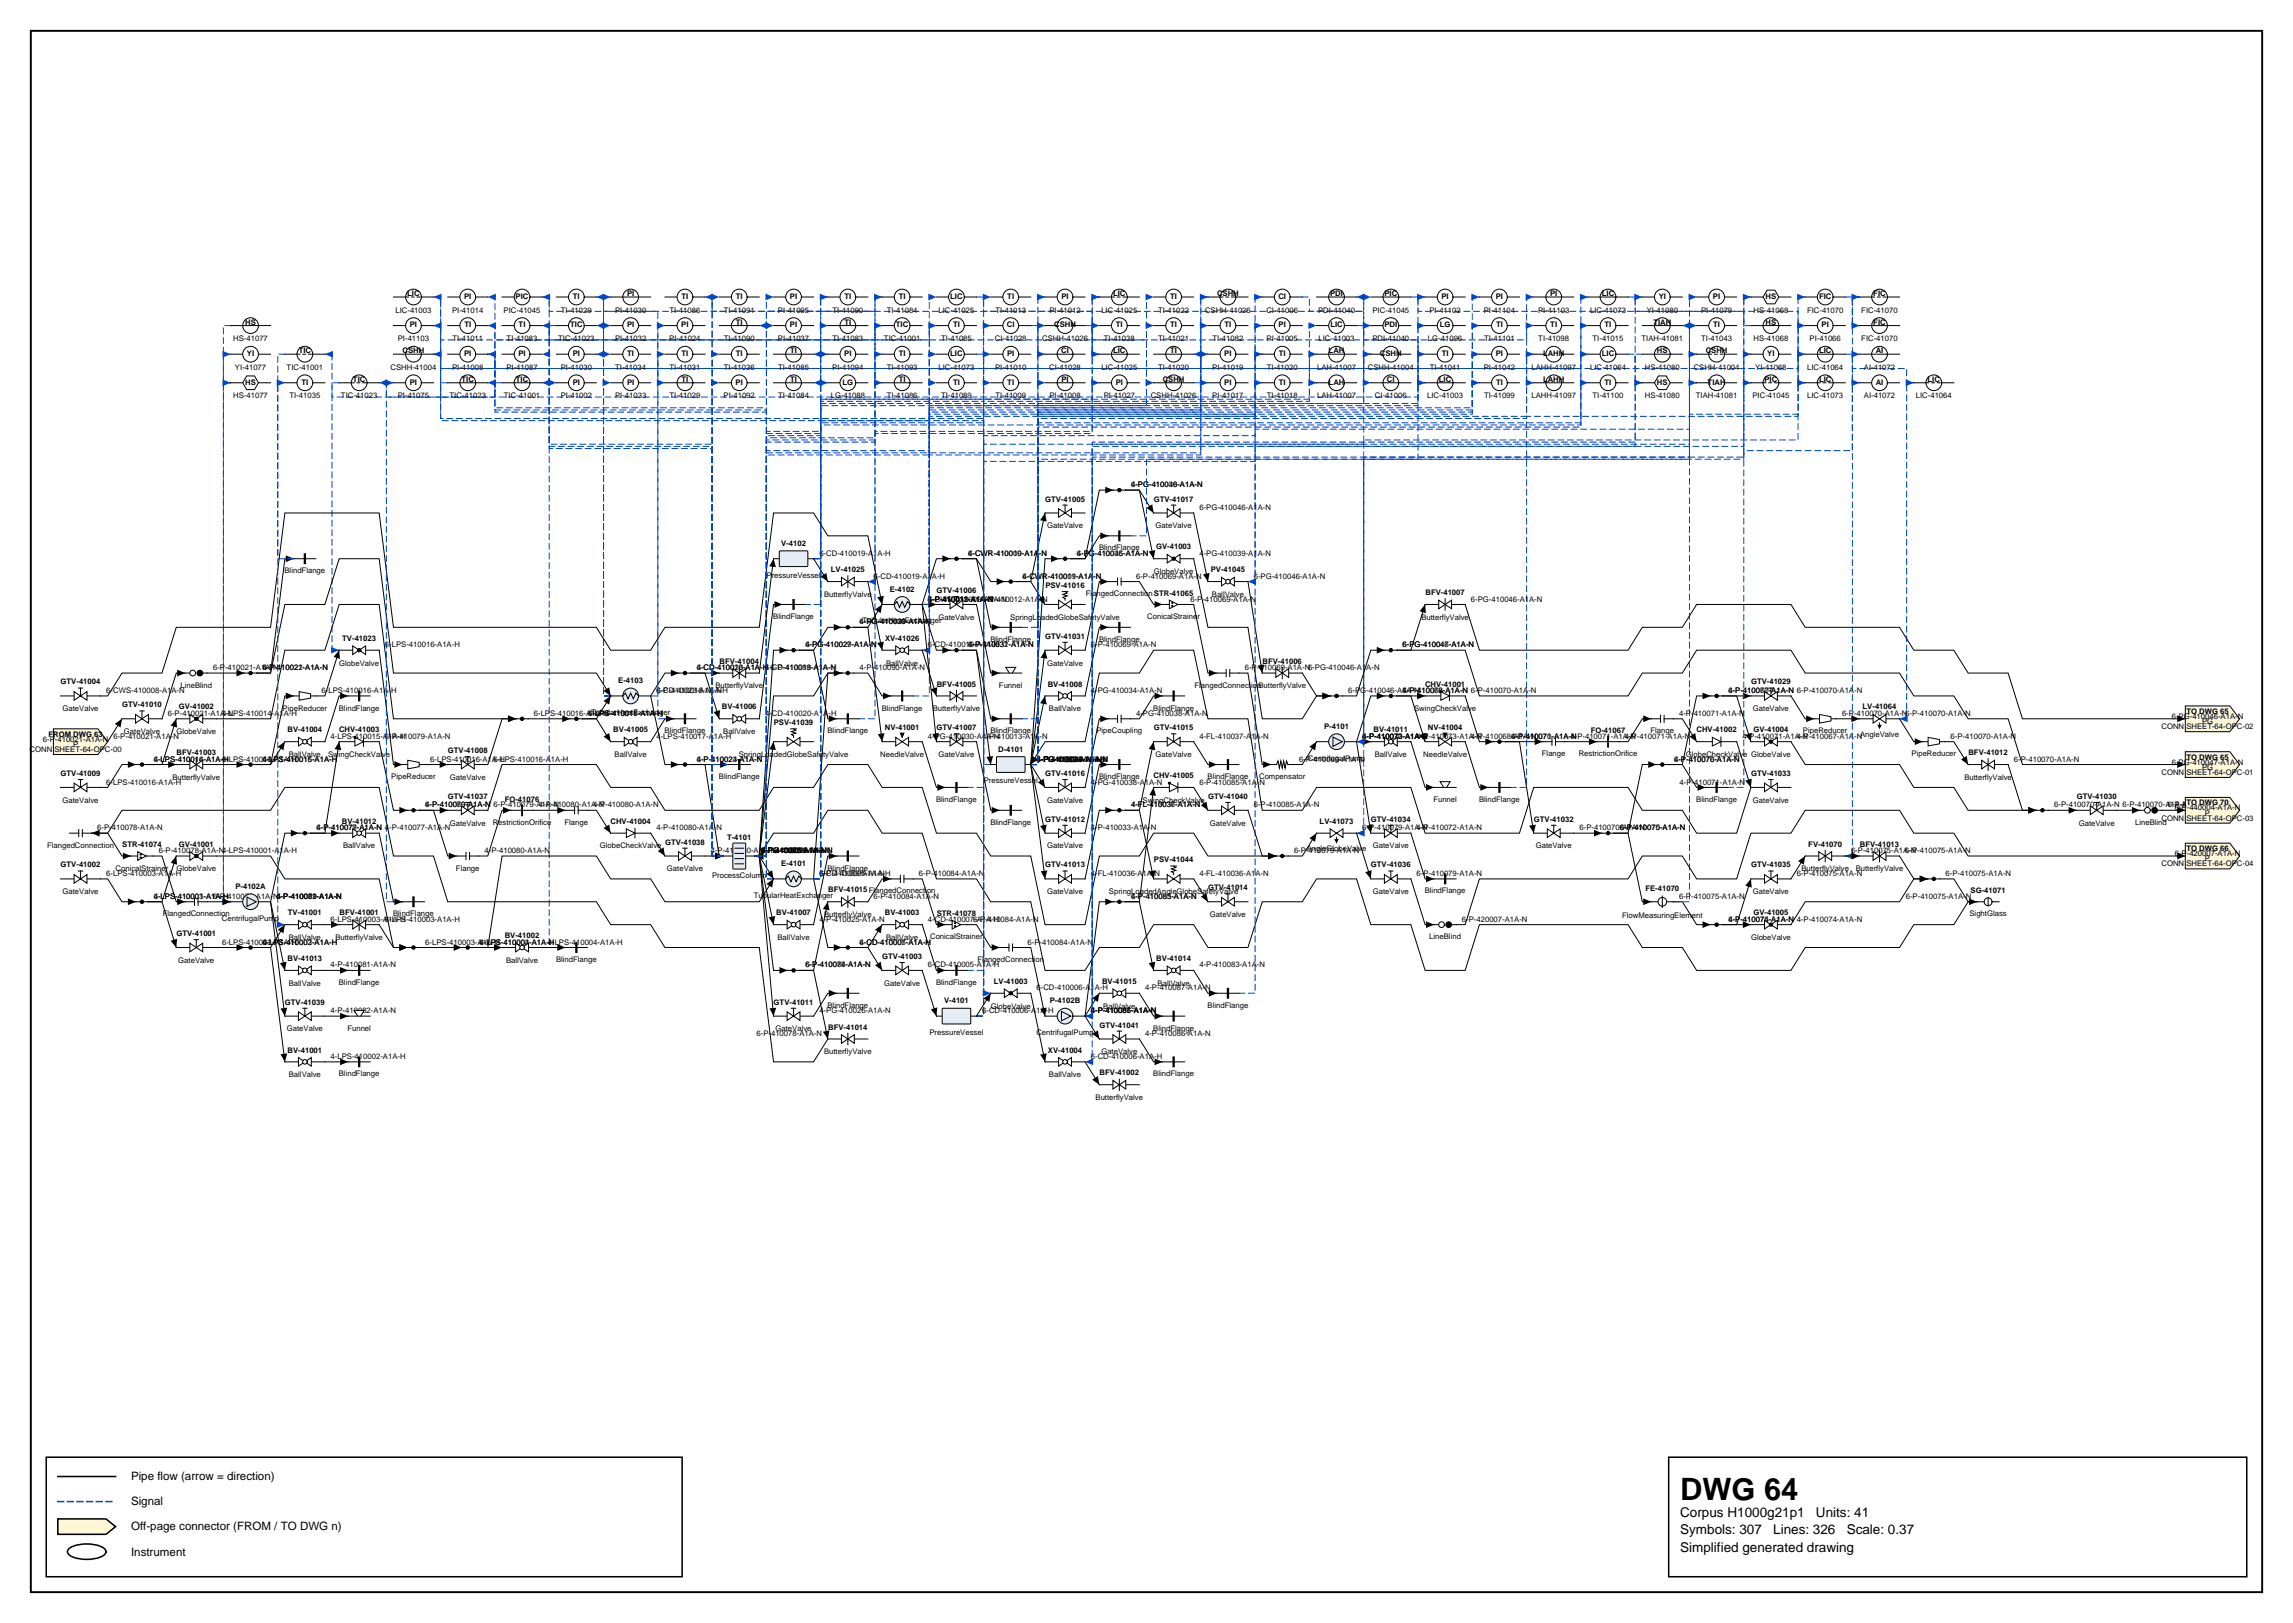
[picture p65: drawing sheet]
<svg xmlns="http://www.w3.org/2000/svg" width="420mm" height="297mm" viewBox="0 0 420 297" stroke-linecap="round" stroke-linejoin="round" font-family="sans-serif">
<defs><g id="words">
<text font-size="5.6" x="307.6" y="274.5">DWG 64</text>
<g font-size="2.5">
<text x="307.6" y="277.6">Corpus H1000g21p1</text>
<text x="307.6" y="280.8">Symbols: 307</text>
<text x="324.6" y="280.8">Lines: 326</text>
<text x="332.5" y="277.6">Units: 41</text>
<text x="338.1" y="280.8">Scale: 0.37</text>
<text x="307.6" y="284">Simplified generated drawing</text>
</g>
<g font-size="2.1">
<text x="24" y="270.9">Pipe flow (arrow = direction)</text>
<text x="24" y="275.5">Signal</text>
<text x="24" y="280.1">Off-page connector (FROM / TO DWG n)</text>
<text x="24" y="284.7">Instrument</text>
</g>
<g font-size="1.4">
<text x="44.9" y="59.4">HS</text>
<text x="72.4" y="57.2">LIC-41003</text>
<text x="74.6" y="54.2">LIC</text>
<text x="75" y="59.9">PI</text>
<text x="82.8" y="57.2">PI-41014</text>
<text x="85" y="54.7">PI</text>
<text x="85" y="59.9">TI</text>
<text x="92.2" y="57.2">PIC-41045</text>
<text x="94.4" y="54.7">PIC</text>
<text x="95" y="59.9">TI</text>
<text x="102.7" y="57.2">TI-41029</text>
<text x="104.4" y="59.9">TIC</text>
<text x="104.9" y="54.7">TI</text>
<text x="112.6" y="57.2">PI-41030</text>
<text x="114.8" y="59.9">PI</text>
<text x="114.8" y="54.2">PI</text>
<text x="122.6" y="57.2">TI-41086</text>
<text x="124.7" y="59.9">PI</text>
<text x="124.8" y="54.7">TI</text>
<text x="132.5" y="57.2">TI-41091</text>
<text x="134.7" y="59.4">TI</text>
<text x="134.7" y="54.7">TI</text>
<text x="142.4" y="57.2">PI-41095</text>
<text x="144.6" y="59.9">PI</text>
<text x="144.6" y="54.7">PI</text>
<text x="152.4" y="57.2">TI-41090</text>
<text x="154.6" y="59.4">TI</text>
<text x="154.6" y="54.7">TI</text>
<text x="162.3" y="57.2">TI-41084</text>
<text x="164" y="59.9">TIC</text>
<text x="164.5" y="54.7">TI</text>
<text x="171.8" y="57.2">LIC-41025</text>
<text x="174" y="54.7">LIC</text>
<text x="174.5" y="59.9">TI</text>
<text x="182.2" y="57.2">TI-41013</text>
<text x="184.3" y="59.9">CI</text>
<text x="184.4" y="54.7">TI</text>
<text x="192.1" y="57.2">PI-41012</text>
<text x="193" y="59.9">CSHH</text>
<text x="194.3" y="54.7">PI</text>
<text x="201.6" y="57.2">LIC-41025</text>
<text x="203.8" y="54.2">LIC</text>
<text x="204.3" y="59.9">TI</text>
<text x="212.1" y="57.2">TI-41022</text>
<text x="214.2" y="59.9">TI</text>
<text x="214.2" y="54.7">TI</text>
<text x="220.6" y="57.2">CSHH-41026</text>
<text x="222.8" y="54.2">CSHH</text>
<text x="224.2" y="59.9">TI</text>
<text x="231.9" y="57.2">CI-41006</text>
<text x="234.1" y="54.7">CI</text>
<text x="234.1" y="59.9">PI</text>
<text x="241.3" y="57.2">PDI-41040</text>
<text x="243.5" y="54.2">PDI</text>
<text x="243.6" y="59.9">LIC</text>
<text x="251.3" y="57.2">PIC-41045</text>
<text x="253.5" y="54.2">PIC</text>
<text x="253.5" y="59.9">PDI</text>
<text x="261.7" y="57.2">PI-41102</text>
<text x="263.6" y="59.9">LG</text>
<text x="263.9" y="54.7">PI</text>
<text x="271.7" y="57.2">PI-41104</text>
<text x="273.9" y="54.7">PI</text>
<text x="273.9" y="59.9">TI</text>
<text x="281.6" y="57.2">PI-41103</text>
<text x="283.8" y="54.2">PI</text>
<text x="283.8" y="59.9">TI</text>
<text x="291.1" y="57.2">LIC-41073</text>
<text x="293.3" y="54.2">LIC</text>
<text x="293.8" y="59.9">TI</text>
<text x="301.5" y="57.2">YI-41080</text>
<text x="302.7" y="59.4">TIAH</text>
<text x="303.7" y="54.7">YI</text>
<text x="311.4" y="57.2">PI-41079</text>
<text x="313.6" y="54.7">PI</text>
<text x="313.7" y="59.9">TI</text>
<text x="321" y="57.2">HS-41068</text>
<text x="323.2" y="59.4">HS</text>
<text x="323.2" y="54.7">HS</text>
<text x="330.8" y="57.2">FIC-41070</text>
<text x="333" y="54.7">FIC</text>
<text x="333.5" y="59.9">PI</text>
<text x="340.8" y="57.2">FIC-41070</text>
<text x="343" y="54.2">FIC</text>
<text x="343" y="59.4">FIC</text>
<text x="42.7" y="62.4">HS-41077</text>
<text x="45.2" y="65.1">YI</text>
<text x="54.7" y="64.6">TIC</text>
<text x="72.8" y="62.4">PI-41103</text>
<text x="73.7" y="64.6">CSHH</text>
<text x="82.8" y="62.4">TI-41011</text>
<text x="85" y="65.1">PI</text>
<text x="92.8" y="62.4">TI-41083</text>
<text x="94.9" y="65.1">PI</text>
<text x="102.2" y="62.4">TIC-41023</text>
<text x="104.9" y="65.1">PI</text>
<text x="112.6" y="62.4">PI-41032</text>
<text x="114.8" y="65.1">TI</text>
<text x="122.5" y="62.4">PI-41024</text>
<text x="124.8" y="65.1">TI</text>
<text x="132.5" y="62.4">TI-41090</text>
<text x="134.7" y="65.1">TI</text>
<text x="142.4" y="62.4">PI-41037</text>
<text x="144.7" y="64.6">TI</text>
<text x="152.4" y="62.4">TI-41083</text>
<text x="154.6" y="65.1">PI</text>
<text x="161.8" y="62.4">TIC-41001</text>
<text x="164.5" y="65.1">TI</text>
<text x="172.3" y="62.4">TI-41085</text>
<text x="174" y="65.1">LIC</text>
<text x="182.1" y="62.4">CI-41028</text>
<text x="184.4" y="65.1">PI</text>
<text x="190.8" y="62.4">CSHH-41026</text>
<text x="194.3" y="64.6">CI</text>
<text x="202.1" y="62.4">TI-41038</text>
<text x="203.8" y="64.6">LIC</text>
<text x="212.1" y="62.4">TI-41021</text>
<text x="214.2" y="64.6">TI</text>
<text x="222" y="62.4">TI-41082</text>
<text x="224.1" y="65.1">PI</text>
<text x="231.9" y="62.4">PI-41005</text>
<text x="234.1" y="65.1">TI</text>
<text x="241.4" y="62.4">LIC-41003</text>
<text x="243.2" y="64.6">LAH</text>
<text x="251.3" y="62.4">PDI-41040</text>
<text x="252.6" y="65.1">CSHH</text>
<text x="261.4" y="62.4">LG-41096</text>
<text x="264" y="65.1">TI</text>
<text x="271.7" y="62.4">TI-41101</text>
<text x="273.9" y="65.1">PI</text>
<text x="281.6" y="62.4">TI-41098</text>
<text x="282.5" y="65.1">LAHH</text>
<text x="291.6" y="62.4">TI-41015</text>
<text x="293.3" y="65.1">LIC</text>
<text x="300.5" y="62.4">TIAH-41081</text>
<text x="303.4" y="64.6">HS</text>
<text x="311.5" y="62.4">TI-41043</text>
<text x="312.3" y="64.6">CSHH</text>
<text x="321" y="62.4">HS-41068</text>
<text x="323.6" y="65.1">YI</text>
<text x="331.3" y="62.4">PI-41066</text>
<text x="333" y="64.6">LIC</text>
<text x="340.8" y="62.4">FIC-41070</text>
<text x="343.4" y="64.6">AI</text>
<text x="43" y="67.7">YI-41077</text>
<text x="44.9" y="70.4">HS</text>
<text x="52.5" y="67.7">TIC-41001</text>
<text x="55.2" y="70.4">TI</text>
<text x="64.6" y="69.9">TIC</text>
<text x="71.5" y="67.7">CSHH-41004</text>
<text x="75" y="70.4">PI</text>
<text x="82.8" y="67.7">PI-41008</text>
<text x="84.5" y="69.9">TIC</text>
<text x="92.7" y="67.7">PI-41087</text>
<text x="94.4" y="69.9">TIC</text>
<text x="102.7" y="67.7">PI-41030</text>
<text x="104.9" y="70.4">PI</text>
<text x="112.6" y="67.7">TI-41034</text>
<text x="114.8" y="70.4">PI</text>
<text x="122.6" y="67.7">TI-41031</text>
<text x="124.8" y="69.9">TI</text>
<text x="132.5" y="67.7">TI-41036</text>
<text x="134.7" y="70.4">PI</text>
<text x="142.5" y="67.7">TI-41085</text>
<text x="144.7" y="69.9">TI</text>
<text x="152.4" y="67.7">PI-41094</text>
<text x="154.2" y="70.4">LG</text>
<text x="162.3" y="67.7">TI-41093</text>
<text x="164.5" y="69.9">TI</text>
<text x="171.8" y="67.7">LIC-41073</text>
<text x="174.5" y="70.4">TI</text>
<text x="182.2" y="67.7">PI-41010</text>
<text x="184.4" y="70.4">TI</text>
<text x="192.1" y="67.7">CI-41028</text>
<text x="194.3" y="69.9">PI</text>
<text x="201.6" y="67.7">LIC-41025</text>
<text x="204.3" y="70.4">PI</text>
<text x="212.1" y="67.7">TI-41020</text>
<text x="212.9" y="69.9">CSHH</text>
<text x="222" y="67.7">PI-41019</text>
<text x="224.1" y="70.4">PI</text>
<text x="231.9" y="67.7">TI-41020</text>
<text x="234.1" y="70.4">TI</text>
<text x="241.1" y="67.7">LAH-41007</text>
<text x="243.2" y="70.4">LAH</text>
<text x="250.4" y="67.7">CSHH-41004</text>
<text x="253.9" y="69.9">CI</text>
<text x="261.8" y="67.7">TI-41041</text>
<text x="263.4" y="69.9">LIC</text>
<text x="271.7" y="67.7">PI-41042</text>
<text x="273.9" y="70.4">TI</text>
<text x="280.4" y="67.7">LAHH-41097</text>
<text x="282.5" y="69.9">LAHH</text>
<text x="291.1" y="67.7">LIC-41064</text>
<text x="293.8" y="70.4">TI</text>
<text x="301.2" y="67.7">HS-41080</text>
<text x="303.4" y="70.4">HS</text>
<text x="310.1" y="67.7">CSHH-41004</text>
<text x="312.6" y="70.4">TIAH</text>
<text x="321.4" y="67.7">YI-41068</text>
<text x="323" y="69.9">PIC</text>
<text x="330.9" y="67.7">LIC-41064</text>
<text x="333" y="69.9">LIC</text>
<text x="341.2" y="67.7">AI-41072</text>
<text x="343.4" y="70.4">AI</text>
<text x="352.9" y="69.9">LIC</text>
<text x="42.7" y="72.9">HS-41077</text>
<text x="53" y="72.9">TI-41035</text>
<text x="62.4" y="72.9">TIC-41023</text>
<text x="72.8" y="72.9">PI-41075</text>
<text x="82.3" y="72.9">TIC-41023</text>
<text x="92.2" y="72.9">TIC-41001</text>
<text x="102.7" y="72.9">PI-41002</text>
<text x="112.6" y="72.9">PI-41033</text>
<text x="122.6" y="72.9">TI-41029</text>
<text x="132.5" y="72.9">PI-41092</text>
<text x="142.5" y="72.9">TI-41084</text>
<text x="152.1" y="72.9">LG-41088</text>
<text x="162.3" y="72.9">TI-41086</text>
<text x="172.3" y="72.9">TI-41089</text>
<text x="182.2" y="72.9">TI-41009</text>
<text x="192.1" y="72.9">PI-41008</text>
<text x="202.1" y="72.9">PI-41027</text>
<text x="210.7" y="72.9">CSHH-41026</text>
<text x="222" y="72.9">PI-41017</text>
<text x="231.9" y="72.9">TI-41018</text>
<text x="241.1" y="72.9">LAH-41007</text>
<text x="251.7" y="72.9">CI-41006</text>
<text x="261.3" y="72.9">LIC-41003</text>
<text x="271.7" y="72.9">TI-41099</text>
<text x="280.4" y="72.9">LAHH-41097</text>
<text x="291.6" y="72.9">TI-41100</text>
<text x="301.2" y="72.9">HS-41080</text>
<text x="310.5" y="72.9">TIAH-41081</text>
<text x="320.9" y="72.9">PIC-41045</text>
<text x="330.9" y="72.9">LIC-41073</text>
<text x="341.2" y="72.9">AI-41072</text>
<text x="350.8" y="72.9">LIC-41064</text>
<text x="207.1" y="89.2">6-PG-410046-A1A-N</text>
<text x="207.1" y="89.2">4-PG-410039-A1A-N</text>
<text x="191.3" y="91.8">GTV-41005</text>
<text x="211.2" y="91.8">GTV-41017</text>
<text x="219.6" y="93.4">6-PG-410046-A1A-N</text>
<text x="143" y="99.9">V-4102</text>
<text x="150" y="101.7">6-CD-410019-A1A-H</text>
<text x="177.3" y="101.7">6-CWR-410009-A1A-N</text>
<text x="177.3" y="101.7">4-CWR-410010-A1A-N</text>
<text x="191.7" y="96.7">GateValve</text>
<text x="197.1" y="101.7">6-PG-410046-A1A-N</text>
<text x="197.1" y="101.7">4-PG-410035-A1A-N</text>
<text x="201.2" y="100.7">BlindFlange</text>
<text x="211.6" y="96.7">GateValve</text>
<text x="211.7" y="100.5">GV-41003</text>
<text x="219.6" y="101.7">4-PG-410039-A1A-N</text>
<text x="52.1" y="104.9">BlindFlange</text>
<text x="140.3" y="105.7">PressureVessel</text>
<text x="152.1" y="104.7">LV-41025</text>
<text x="159.9" y="105.9">6-CD-410019-A1A-H</text>
<text x="187.2" y="105.9">6-CWR-410009-A1A-N</text>
<text x="187.2" y="105.9">4-CWR-410011-A1A-N</text>
<text x="191.4" y="107.6">PSV-41016</text>
<text x="208" y="105.9">6-P-410069-A1A-N</text>
<text x="211.2" y="105.1">GlobeValve</text>
<text x="221.7" y="104.7">PV-41045</text>
<text x="229.5" y="105.9">6-PG-410046-A1A-N</text>
<text x="141.6" y="113.3">BlindFlange</text>
<text x="150.9" y="109.2">ButterflyValve</text>
<text x="162.9" y="108.3">E-4102</text>
<text x="169.9" y="110.1">6-CWR-410009-A1A-N</text>
<text x="169.9" y="110.1">4-P-410013-A1A-N</text>
<text x="169.9" y="110.1">6-P-410031-A1A-N</text>
<text x="169.9" y="110.1">4-P-410012-A1A-N</text>
<text x="171.5" y="108.5">GTV-41006</text>
<text x="171.8" y="113.4">GateValve</text>
<text x="179.8" y="110.1">4-P-410012-A1A-N</text>
<text x="185" y="113.4">SpringLoadedGlobeSafetyValve</text>
<text x="198.8" y="109.1">FlangedConnectionSTR-41065</text>
<text x="210.1" y="113.3">ConicalStrainer</text>
<text x="217.9" y="110.1">6-P-410069-A1A-N</text>
<text x="221.9" y="109.2">BallValve</text>
<text x="260.2" y="113.4">ButterflyValve</text>
<text x="261" y="108.9">BFV-41007</text>
<text x="269.3" y="110.1">6-PG-410046-A1A-N</text>
<text x="62.7" y="117.3">TV-41023</text>
<text x="70.5" y="118.5">6-LPS-410016-A1A-H</text>
<text x="147.4" y="118.5">4-PG-410027-A1A-N</text>
<text x="147.4" y="118.5">6-PG-410029-A1A-N</text>
<text x="157.4" y="114.3">4-PG-410030-A1A-N</text>
<text x="157.4" y="114.3">6-PG-410029-A1A-N</text>
<text x="157.9" y="114.1">TubularHeatExchanger</text>
<text x="162" y="117.3">XV-41026</text>
<text x="169.9" y="118.5">6-CD-410019-A1A-H</text>
<text x="177.3" y="118.5">6-P-410031-A1A-N</text>
<text x="177.3" y="118.5">4-P-410032-A1A-N</text>
<text x="181.3" y="117.5">BlindFlange</text>
<text x="191.3" y="116.9">GTV-41031</text>
<text x="199.7" y="118.5">6-P-410069-A1A-N</text>
<text x="201.2" y="117.5">BlindFlange</text>
<text x="256.8" y="118.5">6-PG-410047-A1A-N</text>
<text x="256.8" y="118.5">6-PG-410046-A1A-N</text>
<text x="11.1" y="125.3">GTV-41004</text>
<text x="33" y="125.9">LineBlind</text>
<text x="39" y="122.7">6-P-410021-A1A-N</text>
<text x="48" y="122.7">6-P-410021-A1A-N</text>
<text x="48" y="122.7">4-P-410022-A1A-N</text>
<text x="62.1" y="121.8">GlobeValve</text>
<text x="113.2" y="125">E-4103</text>
<text x="127.6" y="122.7">4-CD-410020-A1A-H6-CD-410018-A1A-H</text>
<text x="127.6" y="122.7">6-CD-410018-A1A-H</text>
<text x="131" y="126">ButterflyValve</text>
<text x="131.7" y="121.5">BFV-41004</text>
<text x="141.1" y="122.7">6-P-410089-A1A-N</text>
<text x="157.4" y="122.7">4-P-410090-A1A-N</text>
<text x="162.2" y="121.8">BallValve</text>
<text x="171.5" y="125.7">BFV-41005</text>
<text x="182.9" y="125.9">Funnel</text>
<text x="191.7" y="121.8">GateValve</text>
<text x="191.8" y="125.7">BV-41008</text>
<text x="218.7" y="125.9">FlangedConnectionButterflyValve</text>
<text x="227.9" y="122.7">6-P-410069-A1A-N6-PG-410046-A1A-N</text>
<text x="231.1" y="121.5">BFV-41006</text>
<text x="260.9" y="125.7">CHV-41001</text>
<text x="320.6" y="125.3">GTV-41029</text>
<text x="11.5" y="130.2">GateValve</text>
<text x="19.5" y="126.8">6-CWS-410008-A1A-N</text>
<text x="22.3" y="129.5">GTV-41010</text>
<text x="30.7" y="131">6-P-410021-A1A-N</text>
<text x="32.7" y="129.9">GV-41002</text>
<text x="40.7" y="131">4-LPS-410014-A1A-H</text>
<text x="51.7" y="130">PipeReducer</text>
<text x="58.9" y="126.8">6-LPS-410016-A1A-H</text>
<text x="62" y="130">BlindFlange</text>
<text x="97.7" y="131">6-LPS-410016-A1A-H</text>
<text x="107.7" y="131">6-LPS-410016-A1A-H</text>
<text x="107.7" y="131">4-LPS-410017-A1A-H</text>
<text x="108.2" y="130.8">TubularHeatExchanger</text>
<text x="120.2" y="126.8">6-CD-410018-A1A-H</text>
<text x="120.2" y="126.8">6-P-410023-A1A-N</text>
<text x="132.2" y="129.9">BV-41006</text>
<text x="140.1" y="131">4-CD-410020-A1A-H</text>
<text x="161.4" y="130">BlindFlange</text>
<text x="170.8" y="130.2">ButterflyValve</text>
<text x="192.1" y="130.2">BallValve</text>
<text x="199.7" y="126.8">4-PG-410034-A1A-N</text>
<text x="208" y="131">4-PG-410038-A1A-N</text>
<text x="211.1" y="130">BlindFlange</text>
<text x="246.9" y="126.8">6-PG-410046-A1A-N</text>
<text x="256.8" y="126.8">4-P-410068-A1A-N 6-P-410070-A1A-N</text>
<text x="256.8" y="126.8">6-P-410070-A1A-N</text>
<text x="258.9" y="130.2">SwingCheckValve</text>
<text x="307.4" y="131">4-P-410071-A1A-N</text>
<text x="316.4" y="126.8">4-P-410067-A1A-N 6-P-410070-A1A-N</text>
<text x="316.4" y="126.8">6-P-410070-A1A-N</text>
<text x="320.9" y="130.2">GateValve</text>
<text x="337.2" y="131">6-P-410070-A1A-N6-P-410070-A1A-N</text>
<text x="341" y="129.9">LV-41064</text>
<text x="397.6" y="131.6">6-PG-410046-A1A-N</text>
<text x="400.3" y="130.6">TO DWG 65</text>
<text x="5.4" y="137.6">CONN SHEET-64-OPC-00</text>
<text x="7.9" y="135.8">6-P-410021-A1A-N</text>
<text x="8.9" y="134.8">FROM DWG 63</text>
<text x="13.4" y="136.7">P</text>
<text x="20.8" y="135.2">6-P-410021-A1A-N</text>
<text x="22.7" y="134.4">GateValve</text>
<text x="32.3" y="134.4">GlobeValve</text>
<text x="52.6" y="134">BV-41004</text>
<text x="60.5" y="135.2">4-LPS-410015-A1A-H</text>
<text x="62.1" y="134">CHV-41003</text>
<text x="70.5" y="135.2">6-P 410079-A1A-N</text>
<text x="82" y="137.8">GTV-41008</text>
<text x="112.3" y="134">BV-41005</text>
<text x="120.2" y="135.2">4-LPS-410017-A1A-H</text>
<text x="121.7" y="134.2">BlindFlange</text>
<text x="132.4" y="134.4">BallValve</text>
<text x="141.7" y="132.7">PSV-41039</text>
<text x="151.5" y="134.2">BlindFlange</text>
<text x="162" y="133.6">NV-41001</text>
<text x="169.9" y="135.2">4-PG-410030-A1A-N</text>
<text x="171.5" y="133.6">GTV-41007</text>
<text x="179.8" y="135.2">4-P-410013-A1A-N</text>
<text x="181.3" y="134.2">BlindFlange</text>
<text x="182.7" y="137.6">D-4101</text>
<text x="200.7" y="134.2">PipeCoupling</text>
<text x="211.2" y="133.6">GTV-41015</text>
<text x="219.6" y="135.2">4-FL-410037-A1A-N</text>
<text x="242.4" y="133.4">P-4101</text>
<text x="249.4" y="135.2">6-P-410070-A1A-N</text>
<text x="249.4" y="135.2">4-P-410072-A1A-N</text>
<text x="249.4" y="135.2">4-P-410073-A1A-N</text>
<text x="251.5" y="134">BV-41011</text>
<text x="259.4" y="135.2">4-P-410073-A1A-N</text>
<text x="261.4" y="133.6">NV-41004</text>
<text x="269.3" y="135.2">4-P-410068-A1A-N</text>
<text x="276.7" y="135.2">6-P-410070-A1A-N</text>
<text x="276.7" y="135.2">4-P-410071-A1A-N</text>
<text x="287.5" y="135.2">4-P-410071-A1A-N</text>
<text x="291.2" y="134.2">FO-41067</text>
<text x="297.5" y="135.2">4-P-410071-A1A-N</text>
<text x="302.2" y="134.2">Flange</text>
<text x="310.6" y="134">CHV-41002</text>
<text x="319" y="135.2">4-P-410071-A1A-N</text>
<text x="321" y="134">GV-41004</text>
<text x="328.9" y="135.2">4-P-410067-A1A-NAngleValve</text>
<text x="330.1" y="134.2">PipeReducer</text>
<text x="357.1" y="135.2">6-P-410070-A1A-N</text>
<text x="395.7" y="133.5">CONN SHEET-64-OPC-02</text>
<text x="403.1" y="132.5">PG</text>
<text x="11.1" y="142">GTV-41009</text>
<text x="19.5" y="143.6">6-LPS-410016-A1A-H</text>
<text x="28.2" y="139.4">4-LPS-410014-A1A-H</text>
<text x="28.2" y="139.4">6-LPS-410016-A1A-H</text>
<text x="31.6" y="142.7">ButterflyValve</text>
<text x="32.3" y="138.2">BFV-41003</text>
<text x="40.7" y="139.4">6-LPS-410016-A1A-H</text>
<text x="48" y="139.4">4-LPS-410015-A1A-H</text>
<text x="48" y="139.4">6-LPS-410016-A1A-H</text>
<text x="52.9" y="138.5">BallValve</text>
<text x="60.1" y="138.5">SwingCheckValve</text>
<text x="71.6" y="142.6">PipeReducer</text>
<text x="78.8" y="139.4">6-LPS-410016-A1A-H</text>
<text x="82.3" y="142.7">GateValve</text>
<text x="90.4" y="139.4">6-LPS-410016-A1A-H</text>
<text x="112.5" y="138.5">BallValve</text>
<text x="127.6" y="139.4">4-P-410024-A1A-N</text>
<text x="127.6" y="139.4">6-P-410023-A1A-N</text>
<text x="131.6" y="142.6">BlindFlange</text>
<text x="135.2" y="138.5">SpringLoadedGlobeSafetyValve</text>
<text x="161.2" y="138.5">NeedleValve</text>
<text x="171.8" y="138.5">GateValve</text>
<text x="180.1" y="143.4">PressureVessel</text>
<text x="189.8" y="139.4">4-P-410033-A1A-N</text>
<text x="189.8" y="139.4">4-PG-410038-A1A-N</text>
<text x="189.8" y="139.4">4-FL-410036-A1A-N</text>
<text x="189.8" y="139.4">6-P-410069-A1A-N</text>
<text x="189.8" y="139.4">6-PG-410046-A1A-N</text>
<text x="189.8" y="139.4">4-PG-410034-A1A-N</text>
<text x="191.3" y="142">GTV-41016</text>
<text x="199.7" y="143.6">4-PG-410038-A1A-N</text>
<text x="201.2" y="142.6">BlindFlange</text>
<text x="211.2" y="142.4">CHV-41005</text>
<text x="211.6" y="138.5">GateValve</text>
<text x="219.6" y="143.6">6-P-410085-A1A-N</text>
<text x="221.1" y="142.6">BlindFlange</text>
<text x="230.5" y="142.6">Compensator</text>
<text x="237.8" y="139.4">6-P-410069-A1A-N</text>
<text x="239.4" y="139.2">CentrifugalPump</text>
<text x="251.7" y="138.5">BallValve</text>
<text x="260.6" y="138.5">NeedleValve</text>
<text x="282.3" y="138.4">Flange</text>
<text x="289" y="138.4">RestrictionOrifice</text>
<text x="306.5" y="139.4">6-P-410070-A1A-N</text>
<text x="306.5" y="139.4">4-P-410076-A1A-N</text>
<text x="307.5" y="143.6">4-P-410071-A1A-N</text>
<text x="308.6" y="138.5">GlobeCheckValve GlobeValve</text>
<text x="320.6" y="142">GTV-41033</text>
<text x="350" y="138.4">PipeReducer</text>
<text x="359.6" y="142.7">ButterflyValve</text>
<text x="360.4" y="138.2">BFV-41012</text>
<text x="368.7" y="139.4">6-P-410070-A1A-N</text>
<text x="395.7" y="141.8">CONN SHEET-64-OPC-01</text>
<text x="397.6" y="140">6-PG-410047-A1A-N</text>
<text x="400.3" y="139">TO DWG 65</text>
<text x="403.1" y="140.9">PG</text>
<text x="11.5" y="146.9">GateValve</text>
<text x="77.9" y="147.8">6-P-410079-A1A-N 6-P-410079-A1A-N</text>
<text x="77.9" y="147.8">4-P-410080-A1A-N</text>
<text x="82" y="146.2">GTV-41037</text>
<text x="92.4" y="146.7">FO-41076</text>
<text x="98.7" y="147.8">4-P-410080-A1A-N</text>
<text x="108.6" y="147.8">4-P-410080-A1A-N</text>
<text x="171.4" y="146.8">BlindFlange</text>
<text x="191.7" y="146.9">GateValve</text>
<text x="207.1" y="147.8">4-FL-410036-A1A-N</text>
<text x="207.1" y="147.8">4-FL-410037-A1A-N</text>
<text x="209.2" y="146.9">SwingCheckValve</text>
<text x="221.2" y="146.2">GTV-41040</text>
<text x="229.5" y="147.8">6-P-410085-A1A-N</text>
<text x="262.4" y="146.8">Funnel</text>
<text x="270.8" y="146.8">BlindFlange</text>
<text x="310.6" y="146.8">BlindFlange</text>
<text x="320.9" y="146.9">GateValve</text>
<text x="376.1" y="147.8">6-P-410070-A1A-N 6-P-410070-A1A-N</text>
<text x="380.2" y="146.2">GTV-41030</text>
<text x="396.9" y="147.8">6-P-440004-A1A-N</text>
<text x="398.2" y="148.3">6-P-440004-A1A-N</text>
<text x="400.3" y="147.4">TO DWG 70</text>
<text x="403.7" y="149.3">P</text>
<text x="8.6" y="155.2">FlangedConnection</text>
<text x="17.8" y="152">6-P-410078-A1A-N</text>
<text x="22.4" y="155.1">STR-41074</text>
<text x="32.7" y="155">GV-41001</text>
<text x="58" y="152">6-P-410079-A1A-N 4-P-410077-A1A-N</text>
<text x="58" y="152">4-P-410077-A1A-N</text>
<text x="62.6" y="150.8">BV-41012</text>
<text x="62.8" y="155.3">BallValve</text>
<text x="82.3" y="151.1">GateValve</text>
<text x="90.2" y="151">RestrictionOrifice</text>
<text x="103.4" y="151">Flange</text>
<text x="109.8" y="155.3">GlobeCheckValve</text>
<text x="111.8" y="150.8">CHV-41004</text>
<text x="120.2" y="152">4-P-410080-A1A-N</text>
<text x="121.8" y="154.6">GTV-41038</text>
<text x="133.1" y="153.8">T-4101</text>
<text x="181.3" y="151">BlindFlange</text>
<text x="191.3" y="150.4">GTV-41012</text>
<text x="191.7" y="155.3">GateValve</text>
<text x="199.7" y="152">4-P-410033-A1A-N</text>
<text x="221.5" y="151.1">GateValve</text>
<text x="239.2" y="155.8">AngleGlobeValve</text>
<text x="241.6" y="150.8">LV-41073</text>
<text x="249.4" y="152">6-P-410079-A1A-N</text>
<text x="251" y="150.4">GTV-41034</text>
<text x="251.3" y="155.3">GateValve</text>
<text x="259.4" y="152">4-P-410072-A1A-N</text>
<text x="280.8" y="150.4">GTV-41032</text>
<text x="281.2" y="155.3">GateValve</text>
<text x="289.2" y="152">6-P-410070-A1A-N</text>
<text x="296.6" y="152">6-P-410075-A1A-N</text>
<text x="296.6" y="152">6-P-410070-A1A-N</text>
<text x="331.1" y="155">FV-41070</text>
<text x="340.5" y="155">BFV-41013</text>
<text x="380.6" y="151.1">GateValve</text>
<text x="390.9" y="151">LineBlind</text>
<text x="395.7" y="150.2">CONN SHEET-64-OPC-03</text>
<text x="400.3" y="155.8">TO DWG 66</text>
<text x="11.1" y="158.8">GTV-41002</text>
<text x="19.5" y="160.3">6-LPS-410003-A1A-H</text>
<text x="21.2" y="159.3">ConicalStrainer</text>
<text x="29.1" y="156.1">6-P-410078-A1A-N4-LPS-410001-A1A-H</text>
<text x="32.3" y="159.5">GlobeValve</text>
<text x="83.5" y="159.3">Flange</text>
<text x="88.7" y="156.1">4-P-410080-A1A-N</text>
<text x="122.1" y="159.5">GateValve</text>
<text x="130.1" y="156.1">4-P-410080-A1A-N</text>
<text x="130.4" y="160.7">ProcessColumn</text>
<text x="139.3" y="156.1">6-P-410088-A1A-N</text>
<text x="139.3" y="156.1">4-P-410025-A1A-N</text>
<text x="139.3" y="156.1">6-P-410078-A1A-N</text>
<text x="139.3" y="156.1">4-PG-410026-A1A-N</text>
<text x="139.3" y="156.1">6-PG-410029-A1A-N</text>
<text x="139.3" y="156.1">4-FL-410028-A1A-N</text>
<text x="143" y="158.5">E-4101</text>
<text x="150" y="160.3">6-CD-410005-A1A-H</text>
<text x="150" y="160.3">6-P-410089-A1A-N</text>
<text x="151.5" y="159.3">BlindFlange</text>
<text x="168.2" y="160.3">6-P-410084-A1A-N</text>
<text x="191.3" y="158.8">GTV-41013</text>
<text x="199.7" y="160.3">4-FL-410036-A1A-N</text>
<text x="211.3" y="157.8">PSV-41044</text>
<text x="219.6" y="160.3">4-FL-410036-A1A-N</text>
<text x="236.9" y="156.1">6-P-410079-A1A-N</text>
<text x="251" y="158.8">GTV-41036</text>
<text x="259.4" y="160.3">6-P-410079-A1A-N</text>
<text x="320.6" y="158.8">GTV-41035</text>
<text x="328.9" y="160.3">6-P-410075-A1A-N</text>
<text x="329.8" y="159.5">ButterflyValve</text>
<text x="338.9" y="156.1">6-P-410075-A1A-N</text>
<text x="339.8" y="159.5">ButterflyValve</text>
<text x="348.8" y="156.1">6-P-410075-A1A-N</text>
<text x="356.2" y="160.3">6-P-410075-A1A-N</text>
<text x="395.7" y="158.6">CONN SHEET-64-OPC-04</text>
<text x="398.2" y="156.7">6-P-420007-A1A-N</text>
<text x="403.7" y="157.6">P</text>
<text x="11.5" y="163.7">GateValve</text>
<text x="28.2" y="164.5">4-LPS-410001-A1A-H</text>
<text x="28.2" y="164.5">6-LPS-410003-A1A-H</text>
<text x="29.8" y="167.7">FlangedConnection</text>
<text x="39" y="164.5">6-P-410078-A1A-N6-P-410079-A1A-N</text>
<text x="43.1" y="162.7">P-4102A</text>
<text x="50.6" y="164.5">4-P-410082-A1A-N</text>
<text x="50.6" y="164.5">4-P-410081-A1A-N</text>
<text x="52.7" y="167.5">TV-41001</text>
<text x="62.2" y="167.5">BFV-41001</text>
<text x="72" y="167.7">BlindFlange</text>
<text x="138" y="164.3">TubularHeatExchanger</text>
<text x="142.1" y="167.5">BV-41007</text>
<text x="150.9" y="167.8">ButterflyValve</text>
<text x="151.6" y="163.3">BFV-41015FlangedConnection</text>
<text x="159.9" y="164.5">6-P-410084-A1A-N</text>
<text x="162" y="167.5">BV-41003</text>
<text x="171.5" y="167.7">STR-41078</text>
<text x="191.7" y="163.7">GateValve</text>
<text x="203" y="163.7">SpringLoadedAngleGlobeSafetyValve</text>
<text x="207.1" y="164.5">6-P-410085-A1A-N</text>
<text x="207.1" y="164.5">4-P-410083-A1A-N</text>
<text x="221.2" y="162.9">GTV-41014</text>
<text x="221.5" y="167.8">GateValve</text>
<text x="251.3" y="163.7">GateValve</text>
<text x="260.9" y="163.5">BlindFlange</text>
<text x="301.2" y="163.1">FE-41070</text>
<text x="307.4" y="164.5">6-P-410075-A1A-N</text>
<text x="320.9" y="163.7">GateValve</text>
<text x="321" y="167.5">GV-41005</text>
<text x="348.9" y="164.5">6-P-410075-A1A-N</text>
<text x="360.6" y="167.7">SightGlass</text>
<text x="360.8" y="163.5">SG-41071</text>
<text x="32.3" y="171.3">GTV-41001</text>
<text x="40.6" y="168.5">CentrifugalPump</text>
<text x="40.7" y="172.9">6-LPS-410003-A1A-H</text>
<text x="48" y="172.9">4-LPS-410002-A1A-H</text>
<text x="48" y="172.9">6-LPS-410003-A1A-H</text>
<text x="52.9" y="172">BallValve</text>
<text x="60.5" y="168.7">6-LPS-410003-A1A-H</text>
<text x="61.4" y="172">ButterflyValve</text>
<text x="70.5" y="168.7">6-LPS-410003-A1A-H</text>
<text x="77.9" y="172.9">6-LPS-410003-A1A-H</text>
<text x="87.8" y="172.9">6-LPS-410003-A1A-H</text>
<text x="87.8" y="172.9">4-LPS-410004-A1A-H</text>
<text x="92.4" y="171.7">BV-41002</text>
<text x="100.3" y="172.9">4-LPS-410004-A1A-H</text>
<text x="142.3" y="172">BallValve</text>
<text x="150" y="168.7">4-P-410025-A1A-N</text>
<text x="157.4" y="172.9">4-CD-410007-A1A-H</text>
<text x="157.4" y="172.9">6-CD-410005-A1A-H</text>
<text x="162.2" y="172">BallValve</text>
<text x="169.9" y="168.7">4-CD-410007-A1A-H</text>
<text x="170.3" y="171.9">ConicalStrainer</text>
<text x="178.2" y="168.7">6-P-410084-A1A-N</text>
<text x="188.1" y="172.9">6-P-410084-A1A-N</text>
<text x="261.7" y="171.9">LineBlind</text>
<text x="267.7" y="168.7">6-P-420007-A1A-N</text>
<text x="297" y="168.1">FlowMeasuringElement</text>
<text x="316.4" y="168.7">4-P-410074-A1A-N 4-P-410074-A1A-N</text>
<text x="316.4" y="168.7">6-P-410075-A1A-N</text>
<text x="320.6" y="172">GlobeValve</text>
<text x="32.6" y="176.2">GateValve</text>
<text x="52.6" y="175.9">BV-41013</text>
<text x="60.5" y="177.1">4-P-410081-A1A-N</text>
<text x="92.6" y="176.2">BallValve</text>
<text x="101.8" y="176.1">BlindFlange</text>
<text x="147.4" y="177.1">6-P-410084-A1A-N</text>
<text x="147.4" y="177.1">6-P-410078-A1A-N</text>
<text x="161.5" y="175.5">GTV-41003</text>
<text x="169.9" y="177.1">6-CD-410005-A1A-H</text>
<text x="178.9" y="176.1">FlangedConnection</text>
<text x="211.7" y="175.9">BV-41014</text>
<text x="219.6" y="177.1">4-P-410083-A1A-N</text>
<text x="52.2" y="183.9">GTV-41039</text>
<text x="52.9" y="180.4">BallValve</text>
<text x="60.5" y="185.4">4-P-410082-A1A-N</text>
<text x="62" y="180.3">BlindFlange</text>
<text x="141.6" y="183.9">GTV-41011</text>
<text x="150" y="185.4">4-PG-410026-A1A-N</text>
<text x="151.5" y="184.5">BlindFlange</text>
<text x="161.9" y="180.4">GateValve</text>
<text x="171.4" y="180.3">BlindFlange</text>
<text x="172.8" y="183.6">V-4101</text>
<text x="179.8" y="185.4">6-CD-410006-A1A-H</text>
<text x="181.4" y="184.6">GlobeValve</text>
<text x="182" y="180.1">LV-41003</text>
<text x="189.8" y="181.3">6-CD-410006-A1A-H</text>
<text x="192.2" y="183.6">P-4102B</text>
<text x="199.7" y="185.4">4-P-410087-A1A-N</text>
<text x="199.7" y="185.4">4-P-410086-A1A-N</text>
<text x="199.7" y="185.4">6-P-410085-A1A-N</text>
<text x="201.8" y="180.1">BV-41015</text>
<text x="202" y="184.6">BallValve</text>
<text x="209.7" y="181.3">4-P-410087-A1A-N</text>
<text x="211.9" y="180.4">BallValve</text>
<text x="221.1" y="184.5">BlindFlange</text>
<text x="52.5" y="188.8">GateValve</text>
<text x="63.6" y="188.6">Funnel</text>
<text x="138.5" y="189.6">6-P-410078-A1A-N</text>
<text x="142" y="188.8">GateValve</text>
<text x="151.6" y="188.5">BFV-41014</text>
<text x="170.2" y="189.4">PressureVessel</text>
<text x="189.7" y="189.4">CentrifugalPump</text>
<text x="201.3" y="188.1">GTV-41041</text>
<text x="209.7" y="189.6">4-P-410086-A1A-N</text>
<text x="211.1" y="188.6">BlindFlange</text>
<text x="52.6" y="192.6">BV-41001</text>
<text x="52.9" y="197.1">BallValve</text>
<text x="60.5" y="193.8">4-LPS-410002-A1A-H</text>
<text x="62" y="197">BlindFlange</text>
<text x="150.9" y="193">ButterflyValve</text>
<text x="191.9" y="192.6">XV-41004</text>
<text x="192.1" y="197.1">BallValve</text>
<text x="199.7" y="193.8">6-CD-410006-A1A-H</text>
<text x="201.3" y="196.8">BFV-41002</text>
<text x="201.6" y="193">GateValve</text>
<text x="211.1" y="197">BlindFlange</text>
<text x="200.6" y="201.3">ButterflyValve</text>
</g>
</g></defs>
<path d="M5.6 5.6h408.6v285.8h-408.6z" fill="none" stroke="#000" stroke-width=".35"/>
<path d="M8.5 266.7h116.4v21.9h-116.4zM10.6 270.2h10.6M305.5 266.7h105.8v21.9h-105.8z" fill="none" stroke="#000" stroke-width=".28"/>
<path d="M10.6 274.8h10.6" fill="none" stroke="#0046c8" stroke-width=".28" stroke-dasharray="1.1 .7"/>
<path d="M10.6 278h8.8l1.8 1.4-1.8 1.4h-8.8z" fill="#fff7d6" stroke="#000" stroke-width=".28"/>
<path d="M12.7 283.4a6.7 6.7 0 0 1 6.3 0 .72 .72 0 0 1 0 1.2 6.7 6.7 0 0 1-6.3 0 .72 .72 0 0 1 0-1.2z" fill="none" stroke="#000" stroke-width=".28"/>
<path d="M131.7 123.2h-5.2h2.6l2.6 8.4" fill="none" stroke="#000" stroke-width=".18"/>
<path d="M130.7 130.3l1.1-.3-.1 1.6zM130.2 122.6l1.5 .6-1.5 .6z" fill="#000"/>
<path d="M201.3 64.8h-1.3v-10.4h1.3" fill="none" stroke="#0046c8" stroke-width=".18" stroke-dasharray="1.1 .7"/>
<path d="M199.8 53.7l1.5 .7-1.5 .6z" fill="#0046c8"/>
<path d="M218.5 160.9l2.7 4.1" fill="none" stroke="#000" stroke-width=".18"/>
<path d="M219.8 164.1l1.1-.6 .3 1.5z" fill="#000"/>
<path d="M340.4 70.1h-1.3v-5.3h1.3" fill="none" stroke="#0046c8" stroke-width=".18" stroke-dasharray="1.1 .7"/>
<path d="M339 64.2l1.4 .6-1.4 .6z" fill="#0046c8"/>
<path d="M327.9 135.7l2.6 4.2h17.3l2.6 4.2h7.3l2.6 4.2h12.5M148.9 160.9l2.7 12.5h2.5" fill="none" stroke="#000" stroke-width=".18"/>
<path d="M371.3 147.7l1.5 .6-1.5 .6zM152.6 172.8l1.5 .6-1.5 .6z" fill="#000"/>
<path d="M148.9 160.9h1.4v-87.8h29.8v-3h1.3" fill="none" stroke="#0046c8" stroke-width=".18" stroke-dasharray="1.1 .7"/>
<path d="M179.9 69.4l1.5 .7-1.5 .6z" fill="#0046c8"/>
<path d="M148.9 160.9h1.4v-87.4h29.8v-8.7h1.3" fill="none" stroke="#0046c8" stroke-width=".18" stroke-dasharray="1.1 .7"/>
<path d="M179.9 64.2l1.5 .6-1.5 .6z" fill="#0046c8"/>
<path d="M148.9 160.9h1.4v-87h29.8v-19.5h1.3" fill="none" stroke="#0046c8" stroke-width=".18" stroke-dasharray="1.1 .7"/>
<path d="M179.9 53.7l1.5 .7-1.5 .6z" fill="#0046c8"/>
<path d="M154.1 123.2h-2.5l-2.7 37.7" fill="none" stroke="#000" stroke-width=".18"/>
<path d="M152.6 122.6l1.5 .6-1.5 .6z" fill="#000"/>
<path d="M148.9 160.9h1.4v-86.7h39.7v-19.8h1.3" fill="none" stroke="#0046c8" stroke-width=".18" stroke-dasharray="1.1 .7"/>
<path d="M189.8 53.7l1.5 .7-1.5 .6z" fill="#0046c8"/>
<path d="M141.6 160.9h-1.3v-86.3h-49.7v-9.8h-1.3" fill="none" stroke="#0046c8" stroke-width=".18" stroke-dasharray="1.1 .7"/>
<path d="M89.3 64.8l1.5-.6v1.2z" fill="#0046c8"/>
<path d="M141.6 160.9h-1.3v-85.9h-49.7v-15.4h-1.3" fill="none" stroke="#0046c8" stroke-width=".18" stroke-dasharray="1.1 .7"/>
<path d="M89.3 59.6l1.5-.6v1.2z" fill="#0046c8"/>
<path d="M141.6 160.9h-1.3v-85.5h-49.7v-21h-1.3" fill="none" stroke="#0046c8" stroke-width=".18" stroke-dasharray="1.1 .7"/>
<path d="M89.3 54.4l1.5-.7v1.3z" fill="#0046c8"/>
<path d="M184 106.4h-2.6l-2.6-4.1h-2.6h2.6l2.6 12.5h1.6M188.7 139.9l2.6-4.2h7.4l2.6-12.5h7.3l2.6-4.2h7.3l2.7 12.6h7.3l2.6 16.7h7.3l2.6-4.2h17.3l2.6 8.4h17.3l2.6-8.4h17.3l2.6 4.2h7.3l2.6 4.2h7.3l2.7-8.4M16.8 152.5h2.9l2.6 4.2h1.7M89.3 148.3l2.6-8.4h17.3l2.6 4.2h7.3l2.6 4.2h17.3l2.6-4.2h7.3l2.7-4.2h7.3l2.6 4.2h7.3l2.6 8.4h7.4l2.6 4.2h7.3l2.6 12.5h7.4l2.6-12.5h7.3l2.6-4.2h7.3l2.7 4.2h12.5M306.4 165h1.6l2.6 4.2h2.6" fill="none" stroke="#000" stroke-width=".18"/>
<path d="M181.6 114.2l1.4 .6-1.4 .6zM182.5 105.8l1.5 .6-1.5 .7zM189 138.3l1 .7-1.3 .9zM22.5 156.1l1.5 .6-1.5 .6zM232.2 156.1l1.5 .6-1.5 .6zM311.7 168.6l1.5 .6-1.5 .6z" fill="#000"/>
<path d="M306.4 165h2.9v-89.2h19.9v-21.4h1.3" fill="none" stroke="#0046c8" stroke-width=".18" stroke-dasharray="1.1 .7"/>
<path d="M329 53.7l1.5 .7-1.5 .6z" fill="#0046c8"/>
<path d="M276.5 144.1h3v-67.9h49.7v-16.6h1.3" fill="none" stroke="#0046c8" stroke-width=".18" stroke-dasharray="1.1 .7"/>
<path d="M329 59l1.5 .6-1.5 .6z" fill="#0046c8"/>
<path d="M238.4 123.2l2.6 4.2h2.6M302.3 131.6h-1.6l-2.6 4.1h-1.7" fill="none" stroke="#000" stroke-width=".18"/>
<path d="M242.1 126.8l1.5 .6-1.5 .6zM300.8 130.9l1.5 .7-1.5 .6z" fill="#000"/>
<path d="M82 70.1h-1.3v2.6h-10v-2.6h-1.3" fill="none" stroke="#0046c8" stroke-width=".18" stroke-dasharray="1.1 .7"/>
<path d="M69.4 70.1l1.5-.7v1.3z" fill="#0046c8"/>
<path d="M202.9 139.9h-1.6l-2.6 12.6M260.9 127.4h-5.2h2.6l2.6 8.3" fill="none" stroke="#000" stroke-width=".18"/>
<path d="M201.4 139.3l1.5 .6-1.5 .6zM259.9 134.5l1.2-.4-.2 1.6zM259.4 126.8l1.5 .6-1.5 .6z" fill="#000"/>
<path d="M340.4 54.4h-1.3v102.3h-1.3" fill="none" stroke="#0046c8" stroke-width=".18" stroke-dasharray="1.1 .7"/>
<path d="M337.8 156.7l1.5-.6v1.2z" fill="#0046c8"/>
<path d="M148.9 102.3h1.4v-25.3h19.8v-22.6h1.3" fill="none" stroke="#0046c8" stroke-width=".18" stroke-dasharray="1.1 .7"/>
<path d="M170 53.7l1.4 .7-1.4 .6z" fill="#0046c8"/>
<path d="M148.9 102.3h1.4v-24.9h29.8v-17.8h1.3" fill="none" stroke="#0046c8" stroke-width=".18" stroke-dasharray="1.1 .7"/>
<path d="M179.9 59l1.5 .6-1.5 .6z" fill="#0046c8"/>
<path d="M148.9 102.3l2.7 4.1" fill="none" stroke="#000" stroke-width=".18"/>
<path d="M150.3 105.5l1-.6 .3 1.5z" fill="#000"/>
<path d="M148.9 102.3h1.4v-24.5h39.7v-18.2h1.3" fill="none" stroke="#0046c8" stroke-width=".18" stroke-dasharray="1.1 .7"/>
<path d="M189.8 59l1.5 .6-1.5 .6z" fill="#0046c8"/>
<path d="M191.3 93.9l-2.6 12.5h-2.5h2.5l2.6 4.2M216.9 110.6h1.6l2.7 12.6h1.6M202.9 131.6h-1.6l-2.6 12.5M218.5 135.7l2.7 4.2h1.6M347.8 131.6l2.6 4.1h1.6M161.5 169.2l-2.6 4.2h-2.6h2.6l2.6 4.2" fill="none" stroke="#000" stroke-width=".18"/>
<path d="M191.3 93.9l.3 1.6-1.2-.3zM190 109.7l1.1-.7 .2 1.6zM201.4 130.9l1.5 .7-1.5 .6zM221.3 139.3l1.5 .6-1.5 .6zM221.3 122.6l1.5 .6-1.5 .6zM350.6 135.1l1.4 .6-1.4 .7zM160.2 170.2l1.3-1-.3 1.6zM160.2 176.7l1-.7 .3 1.6z" fill="#000"/>
<path d="M320.6 59.6h-1.3v-5.2h1.3" fill="none" stroke="#0046c8" stroke-width=".18" stroke-dasharray="1.1 .7"/>
<path d="M319.1 53.7l1.5 .7-1.5 .6z" fill="#0046c8"/>
<path d="M187.1 114.8h2.9v-36.6h99.4v-18.6h1.3" fill="none" stroke="#0046c8" stroke-width=".18" stroke-dasharray="1.1 .7"/>
<path d="M289.3 59l1.4 .6-1.4 .6z" fill="#0046c8"/>
<path d="M124.3 123.2h-2.6l-2.6 4.2M306.4 131.6h1.6l2.6 4.1" fill="none" stroke="#000" stroke-width=".18"/>
<path d="M122.8 122.6l1.5 .6-1.5 .6zM309.3 134.8l1.1-.6 .2 1.5z" fill="#000"/>
<path d="M111.8 127.4h-1.3v-57.3h1.3" fill="none" stroke="#0046c8" stroke-width=".18" stroke-dasharray="1.1 .7"/>
<path d="M110.3 69.4l1.5 .7-1.5 .6z" fill="#0046c8"/>
<path d="M111.8 127.4h-1.3v-62.6h1.3" fill="none" stroke="#0046c8" stroke-width=".18" stroke-dasharray="1.1 .7"/>
<path d="M110.3 64.2l1.5 .6-1.5 .6z" fill="#0046c8"/>
<path d="M111.8 127.4h-1.3v-67.8h1.3" fill="none" stroke="#0046c8" stroke-width=".18" stroke-dasharray="1.1 .7"/>
<path d="M110.3 59l1.5 .6-1.5 .6z" fill="#0046c8"/>
<path d="M119.1 127.4l2.6 12.5h2.6" fill="none" stroke="#000" stroke-width=".18"/>
<path d="M122.8 139.3l1.5 .6-1.5 .6z" fill="#000"/>
<path d="M111.8 127.4h-1.3v-62.6h-1.3" fill="none" stroke="#0046c8" stroke-width=".18" stroke-dasharray="1.1 .7"/>
<path d="M109.2 64.8l1.5-.6v1.2z" fill="#0046c8"/>
<path d="M111.8 127.4h-1.3v-67.8h-1.3" fill="none" stroke="#0046c8" stroke-width=".18" stroke-dasharray="1.1 .7"/>
<path d="M109.2 59.6l1.5-.6v1.2z" fill="#0046c8"/>
<path d="M111.8 127.4h-1.3v-73h-1.3" fill="none" stroke="#0046c8" stroke-width=".18" stroke-dasharray="1.1 .7"/>
<path d="M109.2 54.4l1.5-.7v1.3z" fill="#0046c8"/>
<path d="M119.1 127.4h1.3v-62.6h1.3" fill="none" stroke="#0046c8" stroke-width=".18" stroke-dasharray="1.1 .7"/>
<path d="M120.3 64.2l1.4 .6-1.4 .6z" fill="#0046c8"/>
<path d="M177.1 144.1h3v-62.8h69.6v-21.7h1.3" fill="none" stroke="#0046c8" stroke-width=".18" stroke-dasharray="1.1 .7"/>
<path d="M249.5 59l1.5 .6-1.5 .6z" fill="#0046c8"/>
<path d="M300.7 70.1h-1.3v11.6h-99.4v104.3h-1.3" fill="none" stroke="#0046c8" stroke-width=".18" stroke-dasharray="1.1 .7"/>
<path d="M198.7 186l1.4-.6v1.2z" fill="#0046c8"/>
<path d="M178.8 54.4h1.3v2.6h19.9v7.8h1.3" fill="none" stroke="#0046c8" stroke-width=".18" stroke-dasharray="1.1 .7"/>
<path d="M199.8 64.2l1.5 .6-1.5 .6z" fill="#0046c8"/>
<path d="M178.8 135.7l2.6 12.6h1.6M320.6 127.4h-5.2h2.5l2.7 8.3" fill="none" stroke="#000" stroke-width=".18"/>
<path d="M319.5 134.5l1.2-.4-.1 1.6zM319.1 126.8l1.5 .6-1.5 .6zM181.6 147.7l1.4 .6-1.4 .6z" fill="#000"/>
<path d="M62.1 70.1h-1.3v48.9h1.3" fill="none" stroke="#0046c8" stroke-width=".18" stroke-dasharray="1.1 .7"/>
<path d="M60.6 118.4l1.5 .6-1.5 .6z" fill="#0046c8"/>
<path d="M177.1 169.2h1.7l2.6 4.2h1.6M208.6 181.8l2.6 4.2h1.7" fill="none" stroke="#000" stroke-width=".18"/>
<path d="M181.6 172.8l1.4 .6-1.4 .6zM211.4 185.4l1.5 .6-1.5 .6z" fill="#000"/>
<path d="M129.1 54.4h1.3v2.6h29.8v13.1h1.3" fill="none" stroke="#0046c8" stroke-width=".18" stroke-dasharray="1.1 .7"/>
<path d="M160 69.4l1.5 .7-1.5 .6z" fill="#0046c8"/>
<path d="M320.6 160.9l-2.7 8.3h-2.5h5.2" fill="none" stroke="#000" stroke-width=".18"/>
<path d="M319.1 168.6l1.5 .6-1.5 .6zM320.6 160.9l.1 1.6-1.2-.4z" fill="#000"/>
<path d="M316.3 144.1h3v-61.6h19.8v-12.4h1.3" fill="none" stroke="#0046c8" stroke-width=".18" stroke-dasharray="1.1 .7"/>
<path d="M339 69.4l1.4 .7-1.4 .6z" fill="#0046c8"/>
<path d="M69.4 135.7l2.6 12.6h2.6M203.8 148.3h-2.5l-2.6 12.6" fill="none" stroke="#000" stroke-width=".18"/>
<path d="M73.1 147.7l1.5 .6-1.5 .6zM202.4 147.7l1.4 .6-1.4 .6z" fill="#000"/>
<path d="M167.2 127.4h2.9v-44.5h49.7v-23.3h1.4" fill="none" stroke="#0046c8" stroke-width=".18" stroke-dasharray="1.1 .7"/>
<path d="M219.7 59l1.5 .6-1.5 .6z" fill="#0046c8"/>
<path d="M143.3 110.6h-1.7l-2.6 21M63.7 127.4h-1.6l-2.6 8.3" fill="none" stroke="#000" stroke-width=".18"/>
<path d="M141.8 110l1.5 .6-1.5 .6zM62.3 126.8l1.4 .6-1.4 .6z" fill="#000"/>
<path d="M350.4 70.1h-1.3v61.5h-1.3" fill="none" stroke="#0046c8" stroke-width=".18" stroke-dasharray="1.1 .7"/>
<path d="M347.8 131.6l1.4-.7v1.3z" fill="#0046c8"/>
<path d="M24.9 139.9h-2.6l-2.6 4.2h-1.3" fill="none" stroke="#000" stroke-width=".18"/>
<path d="M23.4 139.3l1.5 .6-1.5 .6z" fill="#000"/>
<path d="M248.4 135.7h1.3v-52h69.6v-18.9h1.3" fill="none" stroke="#0046c8" stroke-width=".18" stroke-dasharray="1.1 .7"/>
<path d="M319.1 64.2l1.5 .6-1.5 .6z" fill="#0046c8"/>
<path d="M211.2 135.7l-2.6 12.6h-2.6h2.6l2.6 12.6M248.4 135.7l2.6 16.8M248.4 135.7h2.6M253.5 127.4h-2.5l-2.6 8.3M129.1 156.7h3.3" fill="none" stroke="#000" stroke-width=".18"/>
<path d="M211.2 135.7l.3 1.6-1.2-.2zM249.5 135.1l1.5 .6-1.5 .7zM252.1 126.8l1.4 .6-1.4 .6zM130.9 156.1l1.5 .6-1.5 .6zM250.1 151.1l1.3-.2-.4 1.6zM210.3 159.5l1.2-.2-.3 1.6z" fill="#000"/>
<path d="M320.6 54.4h-1.3v29.7h-69.6v51.6h-1.3" fill="none" stroke="#0046c8" stroke-width=".18" stroke-dasharray="1.1 .7"/>
<path d="M248.4 135.7l1.4-.6v1.3z" fill="#0046c8"/>
<path d="M39.6 156.7h9.9l2.7 4.2h17.2l2.6 12.5h2.6M153.2 156.7h-1.6l-2.7 12.5" fill="none" stroke="#000" stroke-width=".18"/>
<path d="M151.7 156.1l1.5 .6-1.5 .6zM73.1 172.8l1.5 .6-1.5 .6z" fill="#000"/>
<path d="M300.7 64.8h-1.3v5.3h1.3" fill="none" stroke="#0046c8" stroke-width=".18" stroke-dasharray="1.1 .7"/>
<path d="M299.2 69.4l1.5 .7-1.5 .6z" fill="#0046c8"/>
<path d="M53.8 102.3h-1.6l-2.7 20.9h-2.5h2.5l2.7-12.6h7.3l2.6-8.3h7.3l2.6 20.9h37.2l2.6 4.2M228.5 106.4l2.6 16.8M337.8 156.7h2.6" fill="none" stroke="#000" stroke-width=".18"/>
<path d="M52.3 101.6l1.5 .7-1.5 .6zM110.5 126.4l1-.6 .3 1.6zM230.3 121.8l1.2-.2-.4 1.6zM339 156.1l1.4 .6-1.4 .6z" fill="#000"/>
<path d="M53.8 102.3h-3v-32.2h1.4" fill="none" stroke="#0046c8" stroke-width=".18" stroke-dasharray="1.1 .7"/>
<path d="M50.7 69.4l1.5 .7-1.5 .6z" fill="#0046c8"/>
<path d="M336.2 131.6h4.2" fill="none" stroke="#000" stroke-width=".18"/>
<path d="M339 130.9l1.4 .7-1.4 .6z" fill="#000"/>
<path d="M238.4 54.4h1.3v2.6h10v13.1h1.3" fill="none" stroke="#0046c8" stroke-width=".18" stroke-dasharray="1.1 .7"/>
<path d="M249.5 69.4l1.5 .7-1.5 .6z" fill="#0046c8"/>
<path d="M62.1 119l-2.6 8.4h-1.7" fill="none" stroke="#000" stroke-width=".18"/>
<path d="M62.1 119l.1 1.6-1.1-.4z" fill="#000"/>
<path d="M147.3 110.6h3v-37.5h49.7v-3h1.3" fill="none" stroke="#0046c8" stroke-width=".18" stroke-dasharray="1.1 .7"/>
<path d="M199.8 69.4l1.5 .7-1.5 .6z" fill="#0046c8"/>
<path d="M317.9 135.7l2.7 8.4" fill="none" stroke="#000" stroke-width=".18"/>
<path d="M319.5 142.9l1.2-.4-.1 1.6z" fill="#000"/>
<path d="M42.2 70.1h-1.3v94.9h1.3" fill="none" stroke="#0046c8" stroke-width=".18" stroke-dasharray="1.1 .7"/>
<path d="M40.7 164.4l1.5 .6-1.5 .7z" fill="#0046c8"/>
<path d="M96.7 131.6h7.7M168.8 135.7l2.6 8.4h1.7M313.2 127.4h-2.6l-2.6 12.5h-2.6h2.6l2.6 4.2h1.7M82 148.3h-5.2h2.6l2.6 8.4h1.6M191.3 144.1l-2.6-4.2 2.6 12.6M347.8 156.7l2.6 4.2h2.5M52.2 169.2l-2.7 4.2h-2.5h2.5l2.7 20.9M151.6 165l-2.7 12.6h-2.5h2.5l2.7 12.6" fill="none" stroke="#000" stroke-width=".18"/>
<g fill="#000">
<path d="M102.9 130.9l1.5 .7-1.5 .6zM311.7 126.8l1.5 .6-1.5 .6zM80.5 147.7l1.5 .6-1.5 .6zM82.1 156.1l1.5 .6-1.5 .6zM171.6 143.5l1.5 .6-1.5 .6zM190.4 151.2l1.2-.3-.3 1.6zM190 143.2l1.1-.7 .2 1.6zM310.8 143.5l1.5 .6-1.5 .6zM50.8 170.2l1.4-1-.3 1.6zM151.6 165l.3 1.6-1.2-.2zM351.5 160.2l1.4 .7-1.4 .6zM51.4 192.9l1.2-.1-.4 1.5z"/>
<path d="M150.7 188.8l1.2-.2-.3 1.6z"/>
</g>
<path d="M188.7 139.9h1.3v-66h69.6v-14.3h1.3" fill="none" stroke="#0046c8" stroke-width=".18" stroke-dasharray="1.1 .7"/>
<path d="M259.4 59l1.5 .6-1.5 .6z" fill="#0046c8"/>
<path d="M188.7 139.9l2.6 21" fill="none" stroke="#000" stroke-width=".18"/>
<path d="M190.5 159.5l1.3-.2-.5 1.6z" fill="#000"/>
<path d="M188.7 139.9h1.3v-65.7h69.6v-19.8h1.3" fill="none" stroke="#0046c8" stroke-width=".18" stroke-dasharray="1.1 .7"/>
<path d="M259.4 53.7l1.5 .7-1.5 .6z" fill="#0046c8"/>
<path d="M188.7 139.9h1.3v-65.3h79.6v-4.5h1.3" fill="none" stroke="#0046c8" stroke-width=".18" stroke-dasharray="1.1 .7"/>
<path d="M269.4 69.4l1.5 .7-1.5 .6z" fill="#0046c8"/>
<path d="M188.7 139.9h1.3v-64.9h79.6v-10.2h1.3" fill="none" stroke="#0046c8" stroke-width=".18" stroke-dasharray="1.1 .7"/>
<path d="M269.4 64.2l1.5 .6-1.5 .6z" fill="#0046c8"/>
<path d="M191.3 119l-2.6 20.9" fill="none" stroke="#000" stroke-width=".18"/>
<path d="M191.3 119l.5 1.5-1.3-.1z" fill="#000"/>
<path d="M188.7 139.9h1.3v-64.5h79.6v-15.8h1.3" fill="none" stroke="#0046c8" stroke-width=".18" stroke-dasharray="1.1 .7"/>
<path d="M269.4 59l1.5 .6-1.5 .6z" fill="#0046c8"/>
<path d="M188.7 139.9h1.3v-64.1h79.6v-21.4h1.3" fill="none" stroke="#0046c8" stroke-width=".18" stroke-dasharray="1.1 .7"/>
<path d="M269.4 53.7l1.5 .7-1.5 .6z" fill="#0046c8"/>
<path d="M193.9 102.3h-2.6l-2.6 37.6" fill="none" stroke="#000" stroke-width=".18"/>
<path d="M192.4 101.6l1.5 .7-1.5 .6z" fill="#000"/>
<path d="M188.7 139.9h1.3v-63.7h89.5v-11.4h1.3" fill="none" stroke="#0046c8" stroke-width=".18" stroke-dasharray="1.1 .7"/>
<path d="M279.3 64.2l1.5 .6-1.5 .6z" fill="#0046c8"/>
<path d="M188.7 139.9h1.3v-63.3h89.5v-17h1.3" fill="none" stroke="#0046c8" stroke-width=".18" stroke-dasharray="1.1 .7"/>
<path d="M279.3 59l1.5 .6-1.5 .6z" fill="#0046c8"/>
<path d="M181.4 139.9h-1.3v-62.9h-99.4v-17.4h-1.3" fill="none" stroke="#0046c8" stroke-width=".18" stroke-dasharray="1.1 .7"/>
<path d="M79.4 59.6l1.4-.6v1.2z" fill="#0046c8"/>
<path d="M188.7 139.9h1.3v-62.5h99.4v-7.3h1.3" fill="none" stroke="#0046c8" stroke-width=".18" stroke-dasharray="1.1 .7"/>
<path d="M289.3 69.4l1.4 .7-1.4 .6z" fill="#0046c8"/>
<path d="M191.3 127.4l-2.6 12.5" fill="none" stroke="#000" stroke-width=".18"/>
<path d="M191.3 127.4l.3 1.5-1.2-.2z" fill="#000"/>
<path d="M188.7 139.9h1.3v-62.1h99.4v-13h1.3" fill="none" stroke="#0046c8" stroke-width=".18" stroke-dasharray="1.1 .7"/>
<path d="M289.3 64.2l1.4 .6-1.4 .6z" fill="#0046c8"/>
<path d="M188.7 59.6h1.3v5.2h1.3" fill="none" stroke="#0046c8" stroke-width=".18" stroke-dasharray="1.1 .7"/>
<path d="M189.8 64.2l1.5 .6-1.5 .6z" fill="#0046c8"/>
<path d="M94.5 131.6h-2.6l-2.6 8.3M138.3 156.7h.7l2.6-4.2h7.3l2.7-4.2h7.3l2.6 4.2h7.3l2.6 8.4h7.4l2.6 4.1h7.3l2.6 12.6h7.4l2.6-4.2h7.3l2.6-4.2h7.3l2.7 4.2h7.3l2.6-8.4h7.3l2.6-4.1h7.4l2.6 8.3h7.3l2.6 8.4h7.3l2.7-8.4h27.2l2.6 4.2h7.3l2.6 4.2h17.3l2.6-4.2h17.3l2.6-4.2h7.3l2.6-4.2h1.7h-1.7l-2.6-4.1h-2.6M258.3 152.5l2.6 8.4h1.7M18.4 160.9h1.3l2.6 4.1h2.6M59.5 194.3h4.2" fill="none" stroke="#000" stroke-width=".18"/>
<path d="M93 130.9l1.5 .7-1.5 .6zM138.3 156.7l1.5-.6v1.2zM23.4 164.4l1.5 .6-1.5 .7zM261.1 160.2l1.5 .7-1.5 .6zM360.5 164.4l1.5 .6-1.5 .7zM62.3 193.7l1.4 .6-1.4 .7z" fill="#000"/>
<path d="M103.5 173.4h-2.9v-103.3h1.3" fill="none" stroke="#0046c8" stroke-width=".18" stroke-dasharray="1.1 .7"/>
<path d="M100.4 69.4l1.5 .7-1.5 .6z" fill="#0046c8"/>
<path d="M226.8 181.8h3v-103.2h79.5v-24.2h1.3" fill="none" stroke="#0046c8" stroke-width=".18" stroke-dasharray="1.1 .7"/>
<path d="M309.1 53.7l1.5 .7-1.5 .6z" fill="#0046c8"/>
<path d="M258.3 54.4h1.3v2.6h59.7v13.1h1.3" fill="none" stroke="#0046c8" stroke-width=".18" stroke-dasharray="1.1 .7"/>
<path d="M319.1 69.4l1.5 .7-1.5 .6z" fill="#0046c8"/>
<path d="M202.9 106.4h-1.6l-2.6 12.6" fill="none" stroke="#000" stroke-width=".18"/>
<path d="M201.4 105.8l1.5 .6-1.5 .7z" fill="#000"/>
<path d="M201.3 54.4h-1.3v24.6h-39.8v27.4h-1.3" fill="none" stroke="#0046c8" stroke-width=".18" stroke-dasharray="1.1 .7"/>
<path d="M158.9 106.4l1.5-.6v1.3z" fill="#0046c8"/>
<path d="M163.2 160.9h-1.7l-2.6 4.1" fill="none" stroke="#000" stroke-width=".18"/>
<path d="M161.7 160.2l1.5 .7-1.5 .6z" fill="#000"/>
<path d="M157.2 131.6h3v-52.3h39.8v-19.7h1.3" fill="none" stroke="#0046c8" stroke-width=".18" stroke-dasharray="1.1 .7"/>
<path d="M199.8 59l1.5 .6-1.5 .6z" fill="#0046c8"/>
<path d="M177.1 177.6h3v-97.9h49.7v-20.1h1.3" fill="none" stroke="#0046c8" stroke-width=".18" stroke-dasharray="1.1 .7"/>
<path d="M229.6 59l1.5 .6-1.5 .6z" fill="#0046c8"/>
<path d="M258.3 135.7l2.6 8.4h1.7M208.6 190.2l2.6 4.1h1.7" fill="none" stroke="#000" stroke-width=".18"/>
<path d="M261.1 143.5l1.5 .6-1.5 .6zM211.4 193.7l1.5 .6-1.5 .7z" fill="#000"/>
<path d="M241 70.1h-1.3v-5.3h1.3" fill="none" stroke="#0046c8" stroke-width=".18" stroke-dasharray="1.1 .7"/>
<path d="M239.6 64.2l1.4 .6-1.4 .6z" fill="#0046c8"/>
<path d="M282.4 135.7h-6.8h2.6l2.6 16.8" fill="none" stroke="#000" stroke-width=".18"/>
<path d="M281 135.1l1.4 .6-1.4 .7zM280 151.1l1.2-.2-.4 1.6z" fill="#000"/>
<path d="M123.4 131.6h-3v-72h1.3" fill="none" stroke="#0046c8" stroke-width=".18" stroke-dasharray="1.1 .7"/>
<path d="M120.3 59l1.4 .6-1.4 .6z" fill="#0046c8"/>
<path d="M268.2 110.6l2.7 8.4h27.2l2.6-4.2h7.3l2.6-4.2h17.3l2.6 4.2h17.3l2.6 4.2h7.3l2.6 4.2h7.4l2.6 8.4h29.8M123.4 131.6h-1.7l-2.6 4.1M187.1 173.4h1.6l2.6 12.6M153.2 181.8h-1.6l-2.7 4.2" fill="none" stroke="#000" stroke-width=".18"/>
<path d="M121.9 130.9l1.5 .7-1.5 .6zM398.6 130.9l1.5 .7-1.5 .6zM151.7 181.2l1.5 .6-1.5 .6zM190.4 184.6l1.2-.2-.3 1.6z" fill="#000"/>
<path d="M330.5 70.1h-1.3v10.4h-79.5v72h-1.3" fill="none" stroke="#0046c8" stroke-width=".18" stroke-dasharray="1.1 .7"/>
<path d="M248.4 152.5l1.4-.6v1.2z" fill="#0046c8"/>
<path d="M154.1 114.8h-2.5l-2.7 4.2h-2.5h2.5l2.7 12.6h1.6M253.5 119h-2.5l-2.6 8.4h-2.6M22.3 131.6l-2.6 4.1M62.1 135.7l-2.6 16.8h-2.6h5.2M356.1 135.7h1.6l2.6 4.2M367.7 139.9l2.6 8.4h2.5M93.6 148.3h-1.7l-2.6 8.4h-1.6M201.3 181.8l-2.6 4.2 2.6 4.2" fill="none" stroke="#000" stroke-width=".18"/>
<path d="M152.6 114.2l1.5 .6-1.5 .6zM252.1 118.4l1.4 .6-1.4 .6zM21 132.5l1.3-.9-.2 1.5zM62.1 135.7l.4 1.6-1.2-.2zM151.7 130.9l1.5 .7-1.5 .6zM359 139l1.1-.7 .2 1.6zM60.6 151.9l1.5 .6-1.5 .6zM92.1 147.7l1.5 .6-1.5 .6zM371.3 147.7l1.5 .6-1.5 .6zM200 182.7l1.3-.9-.3 1.6zM200 189.2l1-.6 .3 1.6z" fill="#000"/>
<path d="M198.7 186h1.3v-105.1h99.4v-26.5h1.3" fill="none" stroke="#0046c8" stroke-width=".18" stroke-dasharray="1.1 .7"/>
<path d="M299.2 53.7l1.5 .7-1.5 .6z" fill="#0046c8"/>
<path d="M198.7 186h1.3v-104.7h109.3v-11.2h1.3" fill="none" stroke="#0046c8" stroke-width=".18" stroke-dasharray="1.1 .7"/>
<path d="M309.1 69.4l1.5 .7-1.5 .6z" fill="#0046c8"/>
<path d="M203.8 165h-2.5l-2.6 21" fill="none" stroke="#000" stroke-width=".18"/>
<path d="M202.4 164.4l1.4 .6-1.4 .7z" fill="#000"/>
<path d="M320.6 70.1h-1.3v11.6h-89.5v24.7h-1.3" fill="none" stroke="#0046c8" stroke-width=".18" stroke-dasharray="1.1 .7"/>
<path d="M228.5 106.4l1.5-.6v1.3z" fill="#0046c8"/>
<path d="M248.4 59.6h1.3v2.6h9.9v7.9h1.3" fill="none" stroke="#0046c8" stroke-width=".18" stroke-dasharray="1.1 .7"/>
<path d="M259.4 69.4l1.5 .7-1.5 .6z" fill="#0046c8"/>
<path d="M54.7 152.5h-2.5l-2.7 12.5 2.7 21" fill="none" stroke="#000" stroke-width=".18"/>
<path d="M53.2 151.9l1.5 .6-1.5 .6zM51.4 184.6l1.2-.2-.4 1.6z" fill="#000"/>
<path d="M42.2 165h-1.3v-100.2h1.3" fill="none" stroke="#0046c8" stroke-width=".18" stroke-dasharray="1.1 .7"/>
<path d="M40.7 64.2l1.5 .6-1.5 .6z" fill="#0046c8"/>
<path d="M69.4 119l2.6 20.9h1.7M158.9 106.4l2.6 12.6M206.9 106.4h1.7l2.6 4.2h1.7M37.9 123.2h6.9M49.5 165l2.7 12.6" fill="none" stroke="#000" stroke-width=".18"/>
<path d="M160.6 117.7l1.2-.3-.3 1.6zM211.4 110l1.5 .6-1.5 .6zM43.3 122.6l1.5 .6-1.5 .6zM72.2 139.3l1.5 .6-1.5 .6zM51.2 176.3l1.3-.3-.3 1.6z" fill="#000"/>
<path d="M260.9 70.1h-1.3v2.6h-178.9v-18.3h-1.3" fill="none" stroke="#0046c8" stroke-width=".18" stroke-dasharray="1.1 .7"/>
<path d="M79.4 54.4l1.4-.7v1.3z" fill="#0046c8"/>
<path d="M212.9 127.4h-1.7l-2.6 4.2h-1.7M168.8 169.2l2.6 8.4h1.7" fill="none" stroke="#000" stroke-width=".18"/>
<path d="M211.4 126.8l1.5 .6-1.5 .6zM171.6 177l1.5 .6-1.5 .6z" fill="#000"/>
<path d="M151.6 54.4h-1.3v2.6h-10v2.6h-1.3" fill="none" stroke="#0046c8" stroke-width=".18" stroke-dasharray="1.1 .7"/>
<path d="M139 59.6l1.5-.6v1.2z" fill="#0046c8"/>
<path d="M161.5 110.6l-2.6 4.2h-2.6h2.6l2.6 20.9M260.9 110.6l-2.6 8.4h-2.6h12.5l2.7 8.4h27.2l2.6-4.2h7.3l2.6-4.2h17.3l2.6 4.2h17.3l2.6 4.2h7.3l2.6 4.2h7.4l2.6 8.3h29.8M352.9 160.9h-2.5l-2.6 4.1h-17.3l-2.6 4.2" fill="none" stroke="#000" stroke-width=".18"/>
<path d="M160.2 111.6l1.3-1-.3 1.6zM260.9 110.6l.2 1.6-1.2-.3zM160.7 134.3l1.2-.1-.4 1.5zM398.6 139.3l1.5 .6-1.5 .6zM351.5 160.2l1.4 .7-1.4 .6z" fill="#000"/>
<path d="M198.7 59.6h1.3v2.6h9.9v7.9h1.3" fill="none" stroke="#0046c8" stroke-width=".18" stroke-dasharray="1.1 .7"/>
<path d="M209.7 69.4l1.5 .7-1.5 .6z" fill="#0046c8"/>
<path d="M203.8 89.7h-2.5l-2.6 12.6h-2.6h2.6l2.6-4.2h1.6M161.5 110.6l-2.6-12.5h-7.3l-2.7-4.2h-7.3l-2.6 20.9h-17.3l-2.6 4.2h-7.3l-2.6-4.2h-37.2l-2.6-20.9h-17.2l-2.7 20.9h-17.2l-2.6 8.4h-7.4l-2.6 4.2h-1.3M268.2 135.7l2.7 8.4h1.6M268.2 127.4l2.7 8.3h2.5M28 156.7h1.7l2.6 8.3h1.6M241 152.5l-2.6 4.2h-2.5M375 148.3h5.2M167.2 160.9h1.6l2.6 8.3h1.7M59.5 186h4.2" fill="none" stroke="#000" stroke-width=".18"/>
<path d="M201.4 97.5l1.5 .6-1.5 .6zM202.4 89.1l1.4 .6-1.4 .6zM160.6 109.3l1.2-.2-.3 1.5zM271.9 135.1l1.5 .6-1.5 .7zM239.7 153.4l1.3-.9-.2 1.6zM271 143.5l1.5 .6-1.5 .6zM378.7 147.7l1.5 .6-1.5 .6zM32.4 164.4l1.5 .6-1.5 .7zM171.6 168.6l1.5 .6-1.5 .6zM62.3 185.4l1.4 .6-1.4 .6z" fill="#000"/>
<path d="M298.1 54.4h1.3v2.6h29.8v13.1h1.3" fill="none" stroke="#0046c8" stroke-width=".18" stroke-dasharray="1.1 .7"/>
<path d="M329 69.4l1.5 .7-1.5 .6z" fill="#0046c8"/>
<path d="M133.3 139.9h-6.8h2.6l2.6 16.8h.7M183 131.6h-1.6l-2.6-12.6h-2.6h2.6l2.6 20.9M248.4 152.5l2.6 8.4" fill="none" stroke="#000" stroke-width=".18"/>
<path d="M131.9 139.3l1.4 .6-1.4 .6zM180.6 138.5l1.2-.1-.4 1.5zM181.6 130.9l1.4 .7-1.4 .6zM130.9 156.1l1.5 .6-1.5 .6zM249.9 159.6l1.2-.3-.1 1.6z" fill="#000"/>
<path d="M161.5 59.6h-1.3v2.6h-59.6v7.9h-1.4" fill="none" stroke="#0046c8" stroke-width=".18" stroke-dasharray="1.1 .7"/>
<path d="M99.2 70.1l1.5-.7v1.3z" fill="#0046c8"/>
<path d="M168.8 177.6l2.6 8.4" fill="none" stroke="#000" stroke-width=".18"/>
<path d="M170.4 184.7l1.2-.3-.2 1.6z" fill="#000"/>
<path d="M133.3 139.9h-2.9v-75.1h1.3" fill="none" stroke="#0046c8" stroke-width=".18" stroke-dasharray="1.1 .7"/>
<path d="M130.2 64.2l1.5 .6-1.5 .6z" fill="#0046c8"/>
<path d="M178.8 110.6l2.6 12.6h1.6M218.5 144.1l2.7 4.2" fill="none" stroke="#000" stroke-width=".18"/>
<path d="M181.6 122.6l1.4 .6-1.4 .6zM219.8 147.4l1.1-.7 .3 1.6z" fill="#000"/>
<path d="M161.5 54.4h-1.3v2.6h-9.9v13.1h-1.4" fill="none" stroke="#0046c8" stroke-width=".18" stroke-dasharray="1.1 .7"/>
<path d="M148.9 70.1l1.5-.7v1.3z" fill="#0046c8"/>
<path d="M154.1 123.2h-2.5l-2.7 4.2h-7.3l-2.6 29.3h-.7M156.3 123.2h2.6l2.6 4.2h1.7M107.5 148.3h1.7l2.6 4.2" fill="none" stroke="#000" stroke-width=".18"/>
<path d="M161.7 126.8l1.5 .6-1.5 .6zM110.5 151.6l1-.7 .3 1.6zM138.3 156.7l1.5-.6v1.2z" fill="#000"/>
<path d="M337.8 64.8h1.3v2.6h10v2.7h1.3" fill="none" stroke="#0046c8" stroke-width=".18" stroke-dasharray="1.1 .7"/>
<path d="M348.9 69.4l1.5 .7-1.5 .6z" fill="#0046c8"/>
<path d="M251 64.8h-1.3v2.6h-169v-2.6h-1.3" fill="none" stroke="#0046c8" stroke-width=".18" stroke-dasharray="1.1 .7"/>
<path d="M79.4 64.8l1.4-.6v1.2z" fill="#0046c8"/>
<path d="M99.2 59.6h1.4v2.6h49.7v-2.6h1.3" fill="none" stroke="#0046c8" stroke-width=".18" stroke-dasharray="1.1 .7"/>
<path d="M150.1 59l1.5 .6-1.5 .6z" fill="#0046c8"/>
<path d="M39.6 131.6h9.9l2.7-12.6h7.3l2.6-8.4h7.3l2.6 21h22.5M395.8 148.3h4.3" fill="none" stroke="#000" stroke-width=".18"/>
<path d="M93 130.9l1.5 .7-1.5 .6zM398.6 147.7l1.5 .6-1.5 .6z" fill="#000"/>
<path d="M280.8 64.8h-1.3v5.3h1.3" fill="none" stroke="#0046c8" stroke-width=".18" stroke-dasharray="1.1 .7"/>
<path d="M279.3 69.4l1.5 .7-1.5 .6z" fill="#0046c8"/>
<path d="M99.2 54.4h1.4v2.6h149.1v-2.6h1.3" fill="none" stroke="#0046c8" stroke-width=".18" stroke-dasharray="1.1 .7"/>
<path d="M249.5 53.7l1.5 .7-1.5 .6z" fill="#0046c8"/>
<path d="M52.2 64.8h-1.4v104.4h1.4" fill="none" stroke="#0046c8" stroke-width=".18" stroke-dasharray="1.1 .7"/>
<path d="M50.7 168.6l1.5 .6-1.5 .6z" fill="#0046c8"/>
<path d="M109.2 64.8h1.3v-10.4h1.3" fill="none" stroke="#0046c8" stroke-width=".18" stroke-dasharray="1.1 .7"/>
<path d="M110.3 53.7l1.5 .7-1.5 .6z" fill="#0046c8"/>
<path d="M211.2 93.9l-2.6-4.2h-2.6h2.6l2.6 12.6M32.3 131.6l-2.6 8.3h-2.6h5.2M33.9 123.2h-1.6l-2.6 8.4M226.8 123.2h1.7l2.6 16.7h1.6M188.7 181.8l2.6 12.5" fill="none" stroke="#000" stroke-width=".18"/>
<path d="M209.9 93l1.1-.7 .2 1.6zM210.3 100.9l1.2-.2-.3 1.6zM32.3 131.6l.1 1.6-1.2-.4zM30.8 139.3l1.5 .6-1.5 .6zM32.4 122.6l1.5 .6-1.5 .6zM231.3 139.3l1.4 .6-1.4 .6zM190.4 193l1.2-.2-.3 1.5z" fill="#000"/>
<path d="M221.2 54.4h-1.4v28.9h-49.7v35.7h-1.3" fill="none" stroke="#0046c8" stroke-width=".18" stroke-dasharray="1.1 .7"/>
<path d="M168.8 119l1.5-.6v1.2z" fill="#0046c8"/>
<path d="M241 135.7l-2.6 4.2h-1.6M32.3 156.7l-2.6 8.3h-2.6h2.6l2.6 8.4" fill="none" stroke="#000" stroke-width=".18"/>
<path d="M239.7 136.7l1.3-1-.2 1.6zM32.3 156.7l.1 1.6-1.2-.4zM31.2 172.2l1.2-.4-.1 1.6z" fill="#000"/>
<path d="M340.4 59.6h-1.3v-5.2h1.3" fill="none" stroke="#0046c8" stroke-width=".18" stroke-dasharray="1.1 .7"/>
<path d="M339 53.7l1.4 .7-1.4 .6z" fill="#0046c8"/>
<path d="M111.8 127.4l-2.6 4.2h-2.6h2.6l2.6 4.1M327.9 127.4l2.6 4.2h1.7M228.5 148.3l2.6 8.4h2.6M288.1 152.5h5.2M330.5 156.7l-2.6 4.2M387.5 148.3h4.3M400.1 156.7h-39.8l-2.6-4.2h-7.3l-2.6-4.2h-17.3l-2.6 4.2h-7.3l-2.7 8.4h-7.3l-2.6-4.2h-7.3l-2.6 4.2h-27.2l-2.7 8.3h-1.6M99.2 173.4h4.3M258.3 160.9l2.6 8.3h1.7" fill="none" stroke="#000" stroke-width=".18"/>
<path d="M110.5 128.3l1.3-.9-.3 1.6zM110.5 134.8l1-.6 .3 1.5zM330.7 130.9l1.5 .7-1.5 .6zM232.2 156.1l1.5 .6-1.5 .6zM291.8 151.9l1.5 .6-1.5 .6zM329.2 157.6l1.3-.9-.3 1.6zM390.3 147.7l1.5 .6-1.5 .6zM398.6 156.1l1.5 .6-1.5 .6zM102 172.8l1.5 .6-1.5 .6zM261.1 168.6l1.5 .6-1.5 .6z" fill="#000"/>
<path d="M79.4 64.8h1.3v2.6h228.6v-2.6h1.3" fill="none" stroke="#0046c8" stroke-width=".18" stroke-dasharray="1.1 .7"/>
<path d="M309.1 64.2l1.5 .6-1.5 .6z" fill="#0046c8"/>
<path d="M101.9 59.6h-1.3v2.6h-10v7.9h-1.3" fill="none" stroke="#0046c8" stroke-width=".18" stroke-dasharray="1.1 .7"/>
<path d="M89.3 70.1l1.5-.7v1.3z" fill="#0046c8"/>
<path d="M286.5 135.7h5.9M119.1 152.5l2.6 4.2" fill="none" stroke="#000" stroke-width=".18"/>
<path d="M290.9 135.1l1.5 .6-1.5 .7zM120.4 155.7l1.1-.6 .2 1.6z" fill="#000"/>
<path d="M178.8 64.8h1.3v2.6h109.3v-13h1.3" fill="none" stroke="#0046c8" stroke-width=".18" stroke-dasharray="1.1 .7"/>
<path d="M289.3 53.7l1.4 .7-1.4 .6z" fill="#0046c8"/>
<path d="M59.5 169.2h2.6" fill="none" stroke="#000" stroke-width=".18"/>
<path d="M60.6 168.6l1.5 .6-1.5 .6z" fill="#000"/>
<path d="M79.4 59.6h1.3v2.6h198.8v-7.8h1.3" fill="none" stroke="#0046c8" stroke-width=".18" stroke-dasharray="1.1 .7"/>
<path d="M279.3 53.7l1.5 .7-1.5 .6z" fill="#0046c8"/>
<path d="M16.8 152.5h2.9l2.6-4.2h27.2l2.7-4.2h17.2l2.6 12.6h7.4l2.6 8.3h27.2l2.6 4.2h7.3l2.6 4.2h17.3l2.6 20.9h7.3l2.7-4.1" fill="none" stroke="#000" stroke-width=".18"/>
<path d="M16.8 152.5l1.4-.6v1.2z" fill="#000"/>
<path d="M73.7 165h-3v-94.9h1.3" fill="none" stroke="#0046c8" stroke-width=".18" stroke-dasharray="1.1 .7"/>
<path d="M70.6 69.4l1.4 .7-1.4 .6z" fill="#0046c8"/>
<path d="M187.1 131.6h2.9v-47.5h69.6v-19.3h1.3" fill="none" stroke="#0046c8" stroke-width=".18" stroke-dasharray="1.1 .7"/>
<path d="M259.4 64.2l1.5 .6-1.5 .6z" fill="#0046c8"/>
<path d="M310.6 70.1h-1.3v-10.5h-1.3" fill="none" stroke="#0046c8" stroke-width=".18" stroke-dasharray="1.1 .7"/>
<path d="M308 59.6l1.5-.6v1.2z" fill="#0046c8"/>
<path d="M178.8 186h1.3v-101.6h49.7v-30h1.3" fill="none" stroke="#0046c8" stroke-width=".18" stroke-dasharray="1.1 .7"/>
<path d="M229.6 53.7l1.5 .7-1.5 .6z" fill="#0046c8"/>
<path d="M178.8 186h1.3v-112.9h59.6v-3h1.3" fill="none" stroke="#0046c8" stroke-width=".18" stroke-dasharray="1.1 .7"/>
<path d="M239.6 69.4l1.4 .7-1.4 .6z" fill="#0046c8"/>
<path d="M178.8 186h1.3v-112.5h59.6v-13.9h1.3" fill="none" stroke="#0046c8" stroke-width=".18" stroke-dasharray="1.1 .7"/>
<path d="M239.6 59l1.4 .6-1.4 .6z" fill="#0046c8"/>
<path d="M178.8 186h1.3v-112.1h69.6v-9.1h1.3" fill="none" stroke="#0046c8" stroke-width=".18" stroke-dasharray="1.1 .7"/>
<path d="M249.5 64.2l1.5 .6-1.5 .6z" fill="#0046c8"/>
<path d="M211.2 144.1l-2.6 20.9h-2.6h2.6l2.6 12.6M181.4 181.8l-2.6 4.2" fill="none" stroke="#000" stroke-width=".18"/>
<path d="M211.2 144.1l.4 1.6-1.2-.2zM210.3 176.3l1.2-.3-.3 1.6zM180.1 182.7l1.3-.9-.3 1.6z" fill="#000"/>
<path d="M89.3 64.8h1.3v2.6h99.4v2.7h1.3" fill="none" stroke="#0046c8" stroke-width=".18" stroke-dasharray="1.1 .7"/>
<path d="M189.8 69.4l1.5 .7-1.5 .6z" fill="#0046c8"/>
<path d="M174 102.3h-2.6l-2.6 8.3 2.6 25.1" fill="none" stroke="#000" stroke-width=".18"/>
<path d="M172.5 101.6l1.5 .7-1.5 .6zM170.7 134.3l1.2-.1-.5 1.5z" fill="#000"/>
<path d="M168.8 110.6h1.3v-36.4h39.8v-14.6h1.3" fill="none" stroke="#0046c8" stroke-width=".18" stroke-dasharray="1.1 .7"/>
<path d="M209.7 59l1.5 .6-1.5 .6z" fill="#0046c8"/>
<path d="M168.8 110.6h1.3v-36h39.8v-20.2h1.3" fill="none" stroke="#0046c8" stroke-width=".18" stroke-dasharray="1.1 .7"/>
<path d="M209.7 53.7l1.5 .7-1.5 .6z" fill="#0046c8"/>
<path d="M168.8 110.6h1.3v-35.6h49.7v-4.9h1.4" fill="none" stroke="#0046c8" stroke-width=".18" stroke-dasharray="1.1 .7"/>
<path d="M219.7 69.4l1.5 .7-1.5 .6z" fill="#0046c8"/>
<path d="M168.8 110.6h1.3v-35.2h49.7v-10.6h1.4" fill="none" stroke="#0046c8" stroke-width=".18" stroke-dasharray="1.1 .7"/>
<path d="M219.7 64.2l1.5 .6-1.5 .6z" fill="#0046c8"/>
<path d="M171.4 110.6h-2.6l2.6 8.4h2.6" fill="none" stroke="#000" stroke-width=".18"/>
<path d="M170 110l1.4 .6-1.4 .6zM172.5 118.4l1.5 .6-1.5 .6z" fill="#000"/>
<path d="M168.8 110.6h1.3v-34.8h59.7v-5.7h1.3" fill="none" stroke="#0046c8" stroke-width=".18" stroke-dasharray="1.1 .7"/>
<path d="M229.6 69.4l1.5 .7-1.5 .6z" fill="#0046c8"/>
<path d="M168.8 110.6h1.3v-34.4h59.7v-11.4h1.3" fill="none" stroke="#0046c8" stroke-width=".18" stroke-dasharray="1.1 .7"/>
<path d="M229.6 64.2l1.5 .6-1.5 .6z" fill="#0046c8"/>
<path d="M39.6 139.9h5.2M69.4 152.5l2.6 12.5h1.7" fill="none" stroke="#000" stroke-width=".18"/>
<path d="M43.3 139.3l1.5 .6-1.5 .6zM72.2 164.4l1.5 .6-1.5 .7z" fill="#000"/>
<path d="M337.8 54.4h1.3v5.2h1.3" fill="none" stroke="#0046c8" stroke-width=".18" stroke-dasharray="1.1 .7"/>
<path d="M339 59l1.4 .6-1.4 .6z" fill="#0046c8"/>
<path d="M303.2 139.9h-2.5l-2.6 12.6h-2.6h2.6l2.6 12.5h1.6" fill="none" stroke="#000" stroke-width=".18"/>
<path d="M301.8 139.3l1.4 .6-1.4 .6zM300.8 164.4l1.5 .6-1.5 .7z" fill="#000"/>
<path d="M109.2 54.4h1.3v2.6h9.9v13.1h1.3" fill="none" stroke="#0046c8" stroke-width=".18" stroke-dasharray="1.1 .7"/>
<path d="M120.3 69.4l1.4 .7-1.4 .6z" fill="#0046c8"/>
<path d="M42.2 59.6h-1.3v10.5h1.3" fill="none" stroke="#0046c8" stroke-width=".18" stroke-dasharray="1.1 .7"/>
<path d="M40.7 69.4l1.5 .7-1.5 .6z" fill="#0046c8"/>
<path d="M59.5 177.6h4.2" fill="none" stroke="#000" stroke-width=".18"/>
<path d="M62.3 177l1.4 .6-1.4 .6z" fill="#000"/>
<path d="M79.4 54.4h1.3v22.2h99.4v105.2h1.3" fill="none" stroke="#0046c8" stroke-width=".18" stroke-dasharray="1.1 .7"/>
<path d="M179.9 181.2l1.5 .6-1.5 .6z" fill="#0046c8"/>
<path d="M218.5 93.9l2.7 12.5" fill="none" stroke="#000" stroke-width=".18"/>
<path d="M220.2 105.1l1.3-.2-.3 1.5z" fill="#000"/>
<path d="M231.1 64.8h-1.3v2.6h-10v-2.6h-1.3" fill="none" stroke="#0046c8" stroke-width=".18" stroke-dasharray="1.1 .7"/>
<path d="M218.5 64.8l1.5-.6v1.2z" fill="#0046c8"/>
<path d="M202.9 114.8h-1.6l-2.6 12.6M53.8 127.4h-1.6l-2.7 12.5h-2.5h2.5l2.7-4.2M141.6 160.9l-2.6 4.1h-17.3l-2.6-4.1h-7.3l-2.6-4.2h-17.3l-2.6 16.7h-2.6h5.2" fill="none" stroke="#000" stroke-width=".18"/>
<path d="M201.4 114.2l1.5 .6-1.5 .6zM50.8 136.7l1.4-1-.3 1.6zM52.3 126.8l1.5 .6-1.5 .6zM90.4 172.8l1.5 .6-1.5 .6zM140.3 161.8l1.3-.9-.2 1.5z" fill="#000"/>
<path d="M218.5 70.1h1.3v-15.7h1.4" fill="none" stroke="#0046c8" stroke-width=".18" stroke-dasharray="1.1 .7"/>
<path d="M219.7 53.7l1.5 .7-1.5 .6z" fill="#0046c8"/>
<path d="M138.3 156.7h.7l2.6 4.2" fill="none" stroke="#000" stroke-width=".18"/>
<path d="M140.3 159.9l1.1-.6 .2 1.6z" fill="#000"/>
<path d="M132.4 156.7h-2v-86.6h1.3" fill="none" stroke="#0046c8" stroke-width=".18" stroke-dasharray="1.1 .7"/>
<path d="M130.2 69.4l1.5 .7-1.5 .6z" fill="#0046c8"/>
<path d="M132.4 156.7h-2v-102.3h1.3" fill="none" stroke="#0046c8" stroke-width=".18" stroke-dasharray="1.1 .7"/>
<path d="M130.2 53.7l1.5 .7-1.5 .6z" fill="#0046c8"/>
<path d="M132.4 156.7h-2v-102.3h-1.3" fill="none" stroke="#0046c8" stroke-width=".18" stroke-dasharray="1.1 .7"/>
<path d="M129.1 54.4l1.4-.7v1.3z" fill="#0046c8"/>
<path d="M141.6 169.2l-2.6-12.5h-.7h.7l2.6 20.9h2.6" fill="none" stroke="#000" stroke-width=".18"/>
<path d="M140.7 167.9l1.2-.2-.3 1.5zM142.7 177l1.5 .6-1.5 .6z" fill="#000"/>
<path d="M138.3 156.7h2v-97.1h1.3" fill="none" stroke="#0046c8" stroke-width=".18" stroke-dasharray="1.1 .7"/>
<path d="M140.1 59l1.5 .6-1.5 .6z" fill="#0046c8"/>
<path d="M138.3 156.7h2v-102.3h1.3" fill="none" stroke="#0046c8" stroke-width=".18" stroke-dasharray="1.1 .7"/>
<path d="M140.1 53.7l1.5 .7-1.5 .6z" fill="#0046c8"/>
<path d="M138.3 156.7h.7l2.6 29.3" fill="none" stroke="#000" stroke-width=".18"/>
<path d="M140.9 184.5l1.2-.1-.5 1.6z" fill="#000"/>
<path d="M138.3 156.7h2v-77.7h10v-8.9h1.3" fill="none" stroke="#0046c8" stroke-width=".18" stroke-dasharray="1.1 .7"/>
<path d="M150.1 69.4l1.5 .7-1.5 .6z" fill="#0046c8"/>
<path d="M144.2 119h-2.6l-2.6 37.7h-.7" fill="none" stroke="#000" stroke-width=".18"/>
<path d="M142.7 118.4l1.5 .6-1.5 .6z" fill="#000"/>
<path d="M138.3 156.7h2v-77.4h10v-14.5h1.3" fill="none" stroke="#0046c8" stroke-width=".18" stroke-dasharray="1.1 .7"/>
<path d="M150.1 64.2l1.5 .6-1.5 .6z" fill="#0046c8"/>
<path d="M138.3 156.7h2v-77h10v-25.3h1.3" fill="none" stroke="#0046c8" stroke-width=".18" stroke-dasharray="1.1 .7"/>
<path d="M150.1 53.7l1.5 .7-1.5 .6z" fill="#0046c8"/>
<path d="M138.3 156.7h2v-76.6h19.9v-15.3h1.3" fill="none" stroke="#0046c8" stroke-width=".18" stroke-dasharray="1.1 .7"/>
<path d="M160 64.2l1.5 .6-1.5 .6z" fill="#0046c8"/>
<path d="M138.3 156.7h2v-76.2h19.9v-20.9h1.3" fill="none" stroke="#0046c8" stroke-width=".18" stroke-dasharray="1.1 .7"/>
<path d="M160 59l1.5 .6-1.5 .6z" fill="#0046c8"/>
<path d="M138.3 156.7h2v-75.8h19.9v-26.5h1.3" fill="none" stroke="#0046c8" stroke-width=".18" stroke-dasharray="1.1 .7"/>
<path d="M160 53.7l1.5 .7-1.5 .6z" fill="#0046c8"/>
<path d="M132.4 156.7h-2v-75.4h-29.8v-16.5h-1.4" fill="none" stroke="#0046c8" stroke-width=".18" stroke-dasharray="1.1 .7"/>
<path d="M99.2 64.8l1.5-.6v1.2z" fill="#0046c8"/>
<path d="M132.4 156.7h-2v-75h-29.8v-22.1h-1.4" fill="none" stroke="#0046c8" stroke-width=".18" stroke-dasharray="1.1 .7"/>
<path d="M99.2 59.6l1.5-.6v1.2z" fill="#0046c8"/>
<path d="M132.4 156.7h-2v-74.6h-29.8v-27.7h-1.4" fill="none" stroke="#0046c8" stroke-width=".18" stroke-dasharray="1.1 .7"/>
<path d="M99.2 54.4l1.5-.7v1.3z" fill="#0046c8"/>
<path d="M138.3 156.7h2v-74.2h29.8v-12.4h1.3" fill="none" stroke="#0046c8" stroke-width=".18" stroke-dasharray="1.1 .7"/>
<path d="M170 69.4l1.4 .7-1.4 .6z" fill="#0046c8"/>
<path d="M141.6 135.7l-2.6 21h-.7" fill="none" stroke="#000" stroke-width=".18"/>
<path d="M141.6 135.7l.5 1.6-1.3-.2z" fill="#000"/>
<path d="M138.3 156.7h2v-73.8h29.8v-18.1h1.3" fill="none" stroke="#0046c8" stroke-width=".18" stroke-dasharray="1.1 .7"/>
<path d="M170 64.2l1.4 .6-1.4 .6z" fill="#0046c8"/>
<path d="M138.3 156.7h2v-73.4h29.8v-23.7h1.3" fill="none" stroke="#0046c8" stroke-width=".18" stroke-dasharray="1.1 .7"/>
<path d="M170 59l1.4 .6-1.4 .6z" fill="#0046c8"/>
<path d="M218.5 102.3l2.7 12.5h7.3l2.6 16.8h7.3l2.6-4.2h2.6M97.6 148.3h5.9" fill="none" stroke="#000" stroke-width=".18"/>
<path d="M242.1 126.8l1.5 .6-1.5 .6zM102 147.7l1.5 .6-1.5 .6z" fill="#000"/>
<path d="M251 59.6h-1.3v-5.2h-1.3" fill="none" stroke="#0046c8" stroke-width=".18" stroke-dasharray="1.1 .7"/>
<path d="M248.4 54.4l1.4-.7v1.3z" fill="#0046c8"/>
<path d="M168.8 119l2.6 8.4M69.4 169.2l2.6 4.2h2.6M218.5 177.6l2.7 4.2h1.6" fill="none" stroke="#000" stroke-width=".18"/>
<path d="M170.4 126.1l1.2-.3-.2 1.6zM73.1 172.8l1.5 .6-1.5 .6zM221.3 181.2l1.5 .6-1.5 .6z" fill="#000"/>
<path d="M298.1 64.8h1.3v2.6h29.8v-2.6h1.3" fill="none" stroke="#0046c8" stroke-width=".18" stroke-dasharray="1.1 .7"/>
<path d="M329 64.2l1.5 .6-1.5 .6z" fill="#0046c8"/>
<path d="M77.7 139.9h4.3M76.8 173.4h7.7" fill="none" stroke="#000" stroke-width=".18"/>
<path d="M80.5 139.3l1.5 .6-1.5 .6zM83.1 172.8l1.4 .6-1.4 .6z" fill="#000"/>
<path d="M310.6 64.8h-1.3v18.9h-109.3v110.6h-1.3" fill="none" stroke="#0046c8" stroke-width=".18" stroke-dasharray="1.1 .7"/>
<path d="M198.7 194.3l1.4-.6v1.3z" fill="#0046c8"/>
<path d="M171.4 59.6h-1.3v2.6h-19.8v2.6h-1.4" fill="none" stroke="#0046c8" stroke-width=".18" stroke-dasharray="1.1 .7"/>
<path d="M148.9 64.8l1.5-.6v1.2z" fill="#0046c8"/>
<path d="M141.6 102.3l-2.6 20.9M39.6 173.4h5.2M198.7 194.3l2.6 4.2" fill="none" stroke="#000" stroke-width=".18"/>
<path d="M141.6 102.3l.5 1.5-1.3-.2zM43.3 172.8l1.5 .6-1.5 .6zM200 197.6l1-.7 .3 1.6z" fill="#000"/>
<path d="M206.9 98.1h3v-14h99.4v-24.5h1.3" fill="none" stroke="#0046c8" stroke-width=".18" stroke-dasharray="1.1 .7"/>
<path d="M309.1 59l1.5 .6-1.5 .6z" fill="#0046c8"/>
<path d="M37.9 165h4.3" fill="none" stroke="#000" stroke-width=".18"/>
<path d="M40.7 164.4l1.5 .6-1.5 .7z" fill="#000"/>
<path d="M91.9 70.1h-1.3v2.6h-29.8v-7.9h-1.3" fill="none" stroke="#0046c8" stroke-width=".18" stroke-dasharray="1.1 .7"/>
<path d="M59.5 64.8l1.5-.6v1.2z" fill="#0046c8"/>
<path d="M320.6 64.8h2.2M325.7 64.8h2.2" fill="none" stroke="#000" stroke-width=".18"/>
<circle cx="324.2" cy="64.8" r="1.44" fill="#fff" stroke="#000" stroke-width=".18"/>
<path d="M201.3 64.8h2.2M206.4 64.8h2.2M124.3 123.2h2.2" fill="none" stroke="#000" stroke-width=".18"/>
<circle cx="125.4" cy="123.2" r=".31" fill="#000" stroke="#000" stroke-width=".18"/>
<circle cx="204.9" cy="64.8" r="1.44" fill="#fff" stroke="#000" stroke-width=".18"/>
<path d="M203.5 64.8h2.9M211.2 160.9h2.5M216.1 160.9h2.4M262.6 160.9h4" fill="none" stroke="#000" stroke-width=".18"/>
<path d="M264.6 160.1v1.5" fill="none" stroke="#000" stroke-width=".42"/>
<path d="M213.7 160.1l2.4 1.5v-1.5l-2.4 1.5z" fill="#fff" stroke="#000" stroke-width=".18"/>
<path d="M340.4 70.1h2.3M345.5 70.1h2.3M214.4 158.5h1M214.9 158.5l.4 .3-.8 .2 .8 .3-.8 .2 .4 .3v.3" fill="none" stroke="#000" stroke-width=".18"/>
<circle cx="344.1" cy="70.1" r="1.44" fill="#fff" stroke="#000" stroke-width=".18"/>
<path d="M111.8 70.1h2.2M116.9 70.1h2.2" fill="none" stroke="#000" stroke-width=".18"/>
<circle cx="115.5" cy="70.1" r="1.44" fill="#fff" stroke="#000" stroke-width=".18"/>
<path d="M320.6 135.7h2.4M325.4 135.7h2.5" fill="none" stroke="#000" stroke-width=".18"/>
<path d="M323 135l2.4 1.5v-1.5l-2.4 1.5z" fill="#fff" stroke="#000" stroke-width=".18"/>
<circle cx="324.2" cy="135.7" r=".3" fill="#000" stroke="#000" stroke-width=".18"/>
<path d="M141.6 160.9h2.2M146.7 160.9h2.2" fill="none" stroke="#000" stroke-width=".18"/>
<circle cx="145.3" cy="160.9" r="1.44" fill="#e2ecf7" stroke="#000" stroke-width=".18"/>
<path d="M174 102.3h2.2M82 148.3h2.5M86.8 148.3h2.5M143.8 160.9l.5-.6 .5 1.1 .5-1.1 .5 1.1 .4-1.1 .5 .6" fill="none" stroke="#000" stroke-width=".18"/>
<circle cx="175.1" cy="102.3" r=".31" fill="#000" stroke="#000" stroke-width=".18"/>
<path d="M84.5 147.5l2.3 1.6v-1.6l-2.3 1.6z" fill="#fff" stroke="#000" stroke-width=".18"/>
<path d="M85.2 146.9h.8M85.6 146.9v1.4M320.6 144.1h2.4M325.4 144.1h2.5" fill="none" stroke="#000" stroke-width=".18"/>
<path d="M323 143.3l2.4 1.6v-1.6l-2.4 1.6z" fill="#fff" stroke="#000" stroke-width=".18"/>
<path d="M12.7 152.5h1.7M14.4 151.8v1.3M15.1 152.5h1.7M15.1 151.8v1.3M323.8 142.7h.8M324.2 142.7v1.4M302.3 165h1.3M305.1 165h1.3" fill="none" stroke="#000" stroke-width=".18"/>
<circle cx="304.3" cy="165" r=".79" fill="#fff" stroke="#000" stroke-width=".18"/>
<path d="M52.2 70.1h2.2M57.3 70.1h2.2M304.3 164v2.1" fill="none" stroke="#000" stroke-width=".18"/>
<circle cx="55.8" cy="70.1" r="1.44" fill="#fff" stroke="#000" stroke-width=".18"/>
<path d="M310.6 59.6h2.2M315.7 59.6h2.2" fill="none" stroke="#000" stroke-width=".18"/>
<circle cx="314.3" cy="59.6" r="1.44" fill="#fff" stroke="#000" stroke-width=".18"/>
<path d="M260.9 64.8h2.2M266 64.8h2.2M272.5 144.1h4" fill="none" stroke="#000" stroke-width=".18"/>
<path d="M274.5 143.3v1.6" fill="none" stroke="#000" stroke-width=".42"/>
<circle cx="264.6" cy="64.8" r="1.44" fill="#fff" stroke="#000" stroke-width=".18"/>
<path d="M231.1 123.2h2.5M235.9 123.2h2.5" fill="none" stroke="#000" stroke-width=".18"/>
<path d="M233.6 122.4l2.3 1.6v-1.6l-2.3 1.6z" fill="#fff" stroke="#000" stroke-width=".18"/>
<path d="M82 70.1h2.2M87.1 70.1h2.2M234.8 122.1v2.1M292.4 135.7h4" fill="none" stroke="#000" stroke-width=".18"/>
<path d="M294.4 134.8v.7M294.4 136v.7" fill="none" stroke="#000" stroke-width=".34"/>
<circle cx="85.6" cy="70.1" r="1.44" fill="#fff" stroke="#000" stroke-width=".18"/>
<path d="M84.2 70.1h2.9M191.3 152.5h2.5M196.2 152.5h2.5" fill="none" stroke="#000" stroke-width=".18"/>
<path d="M193.8 151.7l2.4 1.6v-1.6l-2.4 1.6z" fill="#fff" stroke="#000" stroke-width=".18"/>
<path d="M340.4 54.4h2.3M345.5 54.4h2.3M253.5 127.4h2.2M194.6 151h.8M195 151v1.5" fill="none" stroke="#000" stroke-width=".18"/>
<circle cx="254.6" cy="127.4" r=".31" fill="#000" stroke="#000" stroke-width=".18"/>
<circle cx="344.1" cy="54.4" r="1.44" fill="#fff" stroke="#000" stroke-width=".18"/>
<path d="M342.7 54.4h.5M343.7 54.4h.5M344.8 54.4h.5M141.6 102.3h1.1M147.9 102.3h1" fill="none" stroke="#000" stroke-width=".18"/>
<path d="M142.7 100.9h5.1v2.7h-5.1z" fill="#e2ecf7" stroke="#000" stroke-width=".18"/>
<path d="M191.3 144.1h2.5M196.2 144.1h2.5" fill="none" stroke="#000" stroke-width=".18"/>
<path d="M193.8 143.3l2.4 1.6v-1.6l-2.4 1.6z" fill="#fff" stroke="#000" stroke-width=".18"/>
<path d="M72 70.1h2.3M77.1 70.1h2.3M194.6 142.7h.8M195 142.7v1.4" fill="none" stroke="#000" stroke-width=".18"/>
<circle cx="75.7" cy="70.1" r="1.44" fill="#fff" stroke="#000" stroke-width=".18"/>
<path d="M184 106.4h2.2M340.4 131.6h2.5M345.3 131.6h2.5" fill="none" stroke="#000" stroke-width=".18"/>
<circle cx="185" cy="106.4" r=".31" fill="#000" stroke="#000" stroke-width=".18"/>
<path d="M342.9 130.8l2.4 1.5v-1.5l-2.4 1.5z" fill="#fff" stroke="#000" stroke-width=".18"/>
<path d="M211.2 135.7h2.5M216.1 135.7h2.4M344.1 132.3v.6" fill="none" stroke="#000" stroke-width=".18"/>
<path d="M343.8 132.7h.6l-.3 .6z" fill="#000" stroke="#000" stroke-width=".18"/>
<path d="M213.7 135l2.4 1.5v-1.5l-2.4 1.5z" fill="#fff" stroke="#000" stroke-width=".18"/>
<path d="M212.9 110.6h1.2M215.7 110.6h1.2M214.5 134.3h.8M214.9 134.3v1.4" fill="none" stroke="#000" stroke-width=".18"/>
<path d="M214.1 109.8l1.6 .8-1.6 .8z" fill="#fff" stroke="#000" stroke-width=".18"/>
<g fill="#000" stroke="#000" stroke-width=".18">
<circle cx="214.6" cy="110.9" r=".09"/>
<circle cx="214.6" cy="110.4" r=".09"/>
<circle cx="155.2" cy="173.4" r=".31"/>
</g>
<path d="M154.1 173.4h2.2" fill="none" stroke="#000" stroke-width=".18"/>
<path d="M400.1 145.9h8.1l1.8 2.4-1.8 2.4h-8.1z" fill="#fff7d6" stroke="#000" stroke-width=".18"/>
<path d="M131.7 70.1h2.2M136.8 70.1h2.2" fill="none" stroke="#000" stroke-width=".18"/>
<circle cx="135.3" cy="70.1" r="1.44" fill="#fff" stroke="#000" stroke-width=".18"/>
<path d="M231.1 59.6h2.2M236.2 59.6h2.2" fill="none" stroke="#000" stroke-width=".18"/>
<circle cx="234.8" cy="59.6" r="1.44" fill="#fff" stroke="#000" stroke-width=".18"/>
<path d="M320.6 59.6h2.2M325.7 59.6h2.2" fill="none" stroke="#000" stroke-width=".18"/>
<circle cx="324.2" cy="59.6" r="1.44" fill="#fff" stroke="#000" stroke-width=".18"/>
<path d="M322.8 59.6h2.9M131.7 64.8h2.2M136.8 64.8h2.2M183 114.8h4.1" fill="none" stroke="#000" stroke-width=".18"/>
<path d="M185 114v1.6" fill="none" stroke="#000" stroke-width=".42"/>
<circle cx="135.3" cy="64.8" r="1.44" fill="#fff" stroke="#000" stroke-width=".18"/>
<path d="M340.4 64.8h2.3M345.5 64.8h2.3" fill="none" stroke="#000" stroke-width=".18"/>
<circle cx="344.1" cy="64.8" r="1.44" fill="#fff" stroke="#000" stroke-width=".18"/>
<path d="M201.3 59.6h2.2M206.4 59.6h2.2M342.7 64.8h2.8M302.3 131.6h1.7M304 130.9v1.3M304.7 131.6h1.7M304.7 130.9v1.3" fill="none" stroke="#000" stroke-width=".18"/>
<circle cx="204.9" cy="59.6" r="1.44" fill="#fff" stroke="#000" stroke-width=".18"/>
<path d="M111.8 127.4h2.2M116.9 127.4h2.2" fill="none" stroke="#000" stroke-width=".18"/>
<circle cx="115.5" cy="127.4" r="1.44" fill="#e2ecf7" stroke="#000" stroke-width=".18"/>
<path d="M300.7 70.1h2.2M305.8 70.1h2.2M114 127.4l.5-.6 .5 1.1 .5-1.1 .4 1.1 .5-1.1 .5 .6M173.1 144.1h4" fill="none" stroke="#000" stroke-width=".18"/>
<path d="M175.1 143.3v1.6" fill="none" stroke="#000" stroke-width=".42"/>
<path d="M303.6 68.8h1.5l.7 1.3-.7 1.2h-1.5l-.7-1.2z" fill="#fff" stroke="#000" stroke-width=".18"/>
<path d="M171.4 54.4h2.3M176.5 54.4h2.3" fill="none" stroke="#000" stroke-width=".18"/>
<circle cx="175.1" cy="54.4" r="1.44" fill="#fff" stroke="#000" stroke-width=".18"/>
<path d="M171.4 135.7h2.5M176.3 135.7h2.5" fill="none" stroke="#000" stroke-width=".18"/>
<path d="M173.9 135l2.4 1.5v-1.5l-2.4 1.5z" fill="#fff" stroke="#000" stroke-width=".18"/>
<path d="M211.2 64.8h2.2M216.3 64.8h2.2M174.7 134.3h.8M175.1 134.3v1.4M313.2 127.4h2.2" fill="none" stroke="#000" stroke-width=".18"/>
<circle cx="314.3" cy="127.4" r=".31" fill="#000" stroke="#000" stroke-width=".18"/>
<circle cx="214.9" cy="64.8" r="1.44" fill="#fff" stroke="#000" stroke-width=".18"/>
<path d="M131.7 59.6h2.2M136.8 59.6h2.2M213.4 64.8h2.9" fill="none" stroke="#000" stroke-width=".18"/>
<circle cx="135.3" cy="59.6" r="1.44" fill="#fff" stroke="#000" stroke-width=".18"/>
<path d="M133.9 59.6h2.9M62.1 70.1h2.2M67.2 70.1h2.2" fill="none" stroke="#000" stroke-width=".18"/>
<circle cx="65.8" cy="70.1" r="1.44" fill="#fff" stroke="#000" stroke-width=".18"/>
<path d="M131.7 54.4h2.2M136.8 54.4h2.2M64.3 70.1h.5M65.4 70.1h.5M66.4 70.1h.5" fill="none" stroke="#000" stroke-width=".18"/>
<circle cx="135.3" cy="54.4" r="1.44" fill="#fff" stroke="#000" stroke-width=".18"/>
<path d="M260.9 59.6h2.2M266 59.6h2.2" fill="none" stroke="#000" stroke-width=".18"/>
<circle cx="264.6" cy="59.6" r="1.44" fill="#fff" stroke="#000" stroke-width=".18"/>
<path d="M201.3 181.8h2.5M206.1 181.8h2.5" fill="none" stroke="#000" stroke-width=".18"/>
<g fill="#fff" stroke="#000" stroke-width=".18">
<path d="M203.8 181l2.3 1.6v-1.6l-2.3 1.6z"/>
<circle cx="204.9" cy="181.8" r=".42"/>
</g>
<path d="M183 148.3h4.1M173.1 169.2h1.2M175.9 169.2h1.2" fill="none" stroke="#000" stroke-width=".18"/>
<path d="M185 147.5v1.6" fill="none" stroke="#000" stroke-width=".42"/>
<path d="M174.3 168.4l1.6 .8-1.6 .8z" fill="#fff" stroke="#000" stroke-width=".18"/>
<g fill="#000" stroke="#000" stroke-width=".18">
<circle cx="174.8" cy="169.5" r=".09"/>
<circle cx="174.8" cy="169" r=".09"/>
</g>
<path d="M121.7 54.4h2.3M126.8 54.4h2.3" fill="none" stroke="#000" stroke-width=".18"/>
<circle cx="125.4" cy="54.4" r="1.44" fill="#fff" stroke="#000" stroke-width=".18"/>
<path d="M310.6 54.4h2.2M315.7 54.4h2.2M313.2 169.2h2.2" fill="none" stroke="#000" stroke-width=".18"/>
<circle cx="314.3" cy="169.2" r=".31" fill="#000" stroke="#000" stroke-width=".18"/>
<circle cx="314.3" cy="54.4" r="1.44" fill="#fff" stroke="#000" stroke-width=".18"/>
<path d="M211.2 59.6h2.2M216.3 59.6h2.2" fill="none" stroke="#000" stroke-width=".18"/>
<circle cx="214.9" cy="59.6" r="1.44" fill="#fff" stroke="#000" stroke-width=".18"/>
<path d="M101.9 70.1h2.2M107 70.1h2.2" fill="none" stroke="#000" stroke-width=".18"/>
<circle cx="105.5" cy="70.1" r="1.44" fill="#fff" stroke="#000" stroke-width=".18"/>
<path d="M111.8 64.8h2.2M116.9 64.8h2.2M312.3 144.1h4" fill="none" stroke="#000" stroke-width=".18"/>
<path d="M314.3 143.3v1.6" fill="none" stroke="#000" stroke-width=".42"/>
<circle cx="115.5" cy="64.8" r="1.44" fill="#fff" stroke="#000" stroke-width=".18"/>
<path d="M191.3 160.9h2.5M196.2 160.9h2.5" fill="none" stroke="#000" stroke-width=".18"/>
<path d="M193.8 160.1l2.4 1.5v-1.5l-2.4 1.5z" fill="#fff" stroke="#000" stroke-width=".18"/>
<path d="M62.1 135.7h2.9M66.5 135.7h2.9M194.6 159.4h.8M195 159.4v1.5" fill="none" stroke="#000" stroke-width=".18"/>
<path d="M65 135l1.5 .7-1.5 .8z" fill="#fff" stroke="#000" stroke-width=".18"/>
<path d="M66.5 134.9v1.7M171.4 127.4h2.5M176.3 127.4h2.5" fill="none" stroke="#000" stroke-width=".18"/>
<circle cx="65" cy="135" r=".18" fill="#000" stroke="#000" stroke-width=".18"/>
<path d="M173.9 126.6l2.4 1.6v-1.6l-2.4 1.6z" fill="#fff" stroke="#000" stroke-width=".18"/>
<path d="M52.2 135.7h2.4M57 135.7h2.5M163.2 127.4h4M175.1 126.3v2.1" fill="none" stroke="#000" stroke-width=".18"/>
<path d="M165.2 126.6v1.6" fill="none" stroke="#000" stroke-width=".42"/>
<g fill="#fff" stroke="#000" stroke-width=".18">
<path d="M54.6 135l2.4 1.5v-1.5l-2.4 1.5z"/>
<circle cx="55.8" cy="135.7" r=".42"/>
</g>
<path d="M141.6 70.1h2.2M146.7 70.1h2.2" fill="none" stroke="#000" stroke-width=".18"/>
<circle cx="145.3" cy="70.1" r="1.44" fill="#fff" stroke="#000" stroke-width=".18"/>
<path d="M143.8 70.1h2.9M181.4 70.1h2.2M186.5 70.1h2.2" fill="none" stroke="#000" stroke-width=".18"/>
<circle cx="185.1" cy="70.1" r="1.44" fill="#fff" stroke="#000" stroke-width=".18"/>
<path d="M131.7 131.6h2.5M136.5 131.6h2.5" fill="none" stroke="#000" stroke-width=".18"/>
<g fill="#fff" stroke="#000" stroke-width=".18">
<path d="M134.2 130.8l2.3 1.5v-1.5l-2.3 1.5z"/>
<circle cx="135.3" cy="131.6" r=".42"/>
</g>
<path d="M350.4 70.1h2.2M355.5 70.1h2.2" fill="none" stroke="#000" stroke-width=".18"/>
<circle cx="354" cy="70.1" r="1.44" fill="#fff" stroke="#000" stroke-width=".18"/>
<path d="M352.6 70.1h.5M353.7 70.1h.5M354.7 70.1h.5M11.1 144.1h2.5M15.9 144.1h2.5" fill="none" stroke="#000" stroke-width=".18"/>
<path d="M13.6 143.3l2.3 1.6v-1.6l-2.3 1.6z" fill="#fff" stroke="#000" stroke-width=".18"/>
<path d="M241 135.7h2.3M246.1 135.7h2.3M14.4 142.7h.7M14.7 142.7v1.4" fill="none" stroke="#000" stroke-width=".18"/>
<circle cx="244.7" cy="135.7" r="1.44" fill="#e2ecf7" stroke="#000" stroke-width=".18"/>
<path d="M244 134.9l1.7 .8-1.7 .9zM121.7 156.7h2.5M126.6 156.7h2.5" fill="none" stroke="#000" stroke-width=".18"/>
<path d="M124.2 155.9l2.4 1.6v-1.6l-2.4 1.6z" fill="#fff" stroke="#000" stroke-width=".18"/>
<path d="M125 155.2h.8M125.4 155.2v1.5M203.8 148.3h2.2M221.2 165h2.4M226 165h2.5" fill="none" stroke="#000" stroke-width=".18"/>
<circle cx="204.9" cy="148.3" r=".31" fill="#000" stroke="#000" stroke-width=".18"/>
<path d="M223.6 164.3l2.4 1.5v-1.5l-2.4 1.5z" fill="#fff" stroke="#000" stroke-width=".18"/>
<path d="M181.4 64.8h2.2M186.5 64.8h2.2M224.4 163.6h.8M224.8 163.6v1.4" fill="none" stroke="#000" stroke-width=".18"/>
<circle cx="185" cy="64.8" r="1.44" fill="#fff" stroke="#000" stroke-width=".18"/>
<path d="M320.6 54.4h2.2M325.7 54.4h2.2" fill="none" stroke="#000" stroke-width=".18"/>
<path d="M323.5 53.1h1.4l.8 1.3-.8 1.2h-1.4l-.7-1.2z" fill="#fff" stroke="#000" stroke-width=".18"/>
<path d="M141.6 169.2h2.5M146.5 169.2h2.4" fill="none" stroke="#000" stroke-width=".18"/>
<g fill="#fff" stroke="#000" stroke-width=".18">
<path d="M144.1 168.4l2.4 1.6v-1.6l-2.4 1.6z"/>
<circle cx="145.3" cy="169.2" r=".42"/>
</g>
<path d="M32.3 156.7h2.5M37.1 156.7h2.5" fill="none" stroke="#000" stroke-width=".18"/>
<path d="M34.8 155.9l2.3 1.6v-1.6l-2.3 1.6z" fill="#fff" stroke="#000" stroke-width=".18"/>
<circle cx="35.9" cy="156.7" r=".3" fill="#000" stroke="#000" stroke-width=".18"/>
<path d="M400.1 137.6h8.1l1.8 2.3-1.8 2.4h-8.1z" fill="#fff7d6" stroke="#000" stroke-width=".18"/>
<path d="M300.7 64.8h2.2M305.8 64.8h2.2" fill="none" stroke="#000" stroke-width=".18"/>
<circle cx="304.3" cy="64.8" r="1.44" fill="#fff" stroke="#000" stroke-width=".18"/>
<path d="M302.9 64.8h2.9M201.3 198.5h2.5M206.1 198.5h2.5" fill="none" stroke="#000" stroke-width=".18"/>
<path d="M203.8 197.7l2.3 1.6v-1.6l-2.3 1.6z" fill="#fff" stroke="#000" stroke-width=".18"/>
<path d="M44.8 123.2h2.2M330.5 156.7h2.5M335.3 156.7h2.5M204.9 197.5v2.1" fill="none" stroke="#000" stroke-width=".18"/>
<circle cx="45.9" cy="123.2" r=".31" fill="#000" stroke="#000" stroke-width=".18"/>
<path d="M333 155.9l2.3 1.6v-1.6l-2.3 1.6z" fill="#fff" stroke="#000" stroke-width=".18"/>
<path d="M221.2 106.4h2.4M226 106.4h2.5M153.2 156.7h4M334.2 155.6v2.1" fill="none" stroke="#000" stroke-width=".18"/>
<path d="M155.2 155.9v1.6" fill="none" stroke="#000" stroke-width=".42"/>
<g fill="#fff" stroke="#000" stroke-width=".18">
<path d="M223.6 105.7l2.4 1.5v-1.5l-2.4 1.5z"/>
<circle cx="224.8" cy="106.4" r=".42"/>
</g>
<path d="M53.8 102.3h4M332.2 131.6h.9M335.2 131.6h1" fill="none" stroke="#000" stroke-width=".18"/>
<path d="M55.8 101.5v1.5" fill="none" stroke="#000" stroke-width=".42"/>
<path d="M333.1 130.8l2.1 .4v.7l-2.1 .4z" fill="#fff" stroke="#000" stroke-width=".18"/>
<path d="M330.5 59.6h2.2M335.6 59.6h2.2" fill="none" stroke="#000" stroke-width=".18"/>
<circle cx="334.2" cy="59.6" r="1.44" fill="#fff" stroke="#000" stroke-width=".18"/>
<path d="M231.1 54.4h2.2M236.2 54.4h2.2" fill="none" stroke="#000" stroke-width=".18"/>
<circle cx="234.8" cy="54.4" r="1.44" fill="#fff" stroke="#000" stroke-width=".18"/>
<path d="M141.6 64.8h2.2M146.7 64.8h2.2" fill="none" stroke="#000" stroke-width=".18"/>
<circle cx="145.3" cy="64.8" r="1.44" fill="#fff" stroke="#000" stroke-width=".18"/>
<path d="M143.8 64.8h2.9M53.8 127.4h1M56.9 127.4h.9" fill="none" stroke="#000" stroke-width=".18"/>
<path d="M54.8 126.6l2.1 .4v.8l-2.1 .4z" fill="#fff" stroke="#000" stroke-width=".18"/>
<path d="M260.9 54.4h2.2M266 54.4h2.2" fill="none" stroke="#000" stroke-width=".18"/>
<circle cx="264.6" cy="54.4" r="1.44" fill="#fff" stroke="#000" stroke-width=".18"/>
<path d="M300.7 59.6h2.2M305.8 59.6h2.2M212.9 186h4" fill="none" stroke="#000" stroke-width=".18"/>
<path d="M214.9 185.2v1.6" fill="none" stroke="#000" stroke-width=".42"/>
<circle cx="304.3" cy="59.6" r="1.44" fill="#fff" stroke="#000" stroke-width=".18"/>
<path d="M211.2 54.4h2.2M216.3 54.4h2.2M302.9 59.6h2.9M143.3 110.6h4" fill="none" stroke="#000" stroke-width=".18"/>
<path d="M145.3 109.8v1.6" fill="none" stroke="#000" stroke-width=".42"/>
<circle cx="214.9" cy="54.4" r="1.44" fill="#fff" stroke="#000" stroke-width=".18"/>
<path d="M310.6 135.7h2.9M315.1 135.7h2.8" fill="none" stroke="#000" stroke-width=".18"/>
<path d="M313.5 135l1.6 .7-1.6 .8z" fill="#fff" stroke="#000" stroke-width=".18"/>
<path d="M42.2 70.1h2.2M47.3 70.1h2.2M315.1 134.9v1.7" fill="none" stroke="#000" stroke-width=".18"/>
<path d="M45.2 68.8h1.4l.7 1.3-.7 1.2h-1.4l-.8-1.2z" fill="#fff" stroke="#000" stroke-width=".18"/>
<path d="M161.5 135.7h2.5M166.3 135.7h2.5" fill="none" stroke="#000" stroke-width=".18"/>
<path d="M164 135l2.3 1.5v-1.5l-2.3 1.5z" fill="#fff" stroke="#000" stroke-width=".18"/>
<g fill="#000" stroke="#000" stroke-width=".18">
<path d="M164.8 134.2h.7l-.3 .8z"/>
<circle cx="304.3" cy="139.9" r=".31"/>
</g>
<path d="M270.9 70.1h2.2M276 70.1h2.2M303.2 139.9h2.2" fill="none" stroke="#000" stroke-width=".18"/>
<circle cx="274.5" cy="70.1" r="1.44" fill="#fff" stroke="#000" stroke-width=".18"/>
<path d="M94.5 131.6h2.2M74.6 148.3h2.2M340.4 156.7h2.5M345.3 156.7h2.5M44.8 173.4h2.2M144.2 177.6h2.2" fill="none" stroke="#000" stroke-width=".18"/>
<g fill="#000" stroke="#000" stroke-width=".18">
<circle cx="95.6" cy="131.6" r=".31"/>
<circle cx="75.7" cy="148.3" r=".31"/>
<circle cx="45.9" cy="173.4" r=".31"/>
<circle cx="145.3" cy="177.6" r=".31"/>
</g>
<path d="M342.9 155.9l2.4 1.6v-1.6l-2.4 1.6z" fill="#fff" stroke="#000" stroke-width=".18"/>
<path d="M181.4 139.9h1M187.7 139.9h1M344.1 155.6v2.1" fill="none" stroke="#000" stroke-width=".18"/>
<path d="M182.5 138.5h5.1v2.8h-5.1z" fill="#e2ecf7" stroke="#000" stroke-width=".18"/>
<path d="M181.4 59.6h2.2M186.5 59.6h2.2" fill="none" stroke="#000" stroke-width=".18"/>
<circle cx="185" cy="59.6" r="1.44" fill="#fff" stroke="#000" stroke-width=".18"/>
<path d="M11.1 160.9h2.5M15.9 160.9h2.5M352.9 160.9h2.2" fill="none" stroke="#000" stroke-width=".18"/>
<circle cx="354" cy="160.9" r=".31" fill="#000" stroke="#000" stroke-width=".18"/>
<path d="M13.6 160.1l2.3 1.5v-1.5l-2.3 1.5z" fill="#fff" stroke="#000" stroke-width=".18"/>
<path d="M82 139.9h2.5M86.8 139.9h2.5M14.4 159.4h.7M14.7 159.4v1.5" fill="none" stroke="#000" stroke-width=".18"/>
<path d="M84.5 139.1l2.3 1.6v-1.6l-2.3 1.6z" fill="#fff" stroke="#000" stroke-width=".18"/>
<path d="M85.2 138.5h.8M85.6 138.5v1.4M362 165h1.3M364.7 165h1.3" fill="none" stroke="#000" stroke-width=".18"/>
<circle cx="364" cy="165" r=".72" fill="#fff" stroke="#000" stroke-width=".18"/>
<path d="M364 164.3v1.5M63.7 186h1.8M66 186h1.8" fill="none" stroke="#000" stroke-width=".18"/>
<path d="M64.8 184.9h1.9l-.7 1.1h-.5z" fill="#fff" stroke="#000" stroke-width=".18"/>
<path d="M52.2 194.3h2.4M57 194.3h2.5" fill="none" stroke="#000" stroke-width=".18"/>
<g fill="#fff" stroke="#000" stroke-width=".18">
<path d="M54.6 193.6l2.4 1.5v-1.5l-2.4 1.5z"/>
<circle cx="55.8" cy="194.3" r=".42"/>
</g>
<path d="M270.9 64.8h2.2M276 64.8h2.2" fill="none" stroke="#000" stroke-width=".18"/>
<circle cx="274.5" cy="64.8" r="1.44" fill="#fff" stroke="#000" stroke-width=".18"/>
<path d="M251 152.5h2.5M255.8 152.5h2.5" fill="none" stroke="#000" stroke-width=".18"/>
<path d="M253.5 151.7l2.3 1.6v-1.6l-2.3 1.6z" fill="#fff" stroke="#000" stroke-width=".18"/>
<path d="M251 54.4h2.2M256.1 54.4h2.2M254.2 151h.8M254.6 151v1.5M103.5 173.4h4M222.8 181.8h4" fill="none" stroke="#000" stroke-width=".18"/>
<path d="M105.5 172.6v1.6M224.8 181v1.6" fill="none" stroke="#000" stroke-width=".42"/>
<circle cx="254.6" cy="54.4" r="1.44" fill="#fff" stroke="#000" stroke-width=".18"/>
<path d="M253.2 54.4h2.9M191.3 119h2.5M196.2 119h2.5" fill="none" stroke="#000" stroke-width=".18"/>
<path d="M193.8 118.2l2.4 1.6v-1.6l-2.4 1.6z" fill="#fff" stroke="#000" stroke-width=".18"/>
<path d="M201.3 54.4h2.2M206.4 54.4h2.2M194.6 117.6h.8M195 117.6v1.4" fill="none" stroke="#000" stroke-width=".18"/>
<circle cx="204.9" cy="54.4" r="1.44" fill="#fff" stroke="#000" stroke-width=".18"/>
<path d="M141.6 59.6h2.2M146.7 59.6h2.2M203.5 54.4h.5M204.5 54.4h.6M205.6 54.4h.5" fill="none" stroke="#000" stroke-width=".18"/>
<circle cx="145.3" cy="59.6" r="1.44" fill="#fff" stroke="#000" stroke-width=".18"/>
<path d="M121.7 59.6h2.3M126.8 59.6h2.3" fill="none" stroke="#000" stroke-width=".18"/>
<circle cx="125.4" cy="59.6" r="1.44" fill="#fff" stroke="#000" stroke-width=".18"/>
<path d="M151.6 165h2.5M156.4 165h2.5" fill="none" stroke="#000" stroke-width=".18"/>
<path d="M154.1 164.3l2.3 1.5v-1.5l-2.3 1.5z" fill="#fff" stroke="#000" stroke-width=".18"/>
<path d="M270.9 59.6h2.2M276 59.6h2.2M155.2 164v2.1" fill="none" stroke="#000" stroke-width=".18"/>
<circle cx="274.5" cy="59.6" r="1.44" fill="#fff" stroke="#000" stroke-width=".18"/>
<path d="M183 123.2h1.8M185.3 123.2h1.8" fill="none" stroke="#000" stroke-width=".18"/>
<path d="M184.1 122.1h1.9l-.7 1.1h-.5z" fill="#fff" stroke="#000" stroke-width=".18"/>
<path d="M141.6 54.4h2.2M146.7 54.4h2.2M153.2 131.6h4M173.1 177.6h4" fill="none" stroke="#000" stroke-width=".18"/>
<path d="M155.2 130.8v1.5M175.1 176.8v1.6" fill="none" stroke="#000" stroke-width=".42"/>
<circle cx="145.3" cy="54.4" r="1.44" fill="#fff" stroke="#000" stroke-width=".18"/>
<path d="M251 135.7h2.5M255.8 135.7h2.5" fill="none" stroke="#000" stroke-width=".18"/>
<g fill="#fff" stroke="#000" stroke-width=".18">
<path d="M253.5 135l2.3 1.5v-1.5l-2.3 1.5z"/>
<circle cx="254.6" cy="135.7" r=".42"/>
</g>
<path d="M201.3 190.2h2.5M206.1 190.2h2.5" fill="none" stroke="#000" stroke-width=".18"/>
<path d="M203.8 189.4l2.3 1.5v-1.5l-2.3 1.5z" fill="#fff" stroke="#000" stroke-width=".18"/>
<path d="M241 70.1h2.3M246.1 70.1h2.3M204.5 188.7h.8M204.9 188.7v1.5" fill="none" stroke="#000" stroke-width=".18"/>
<circle cx="244.7" cy="70.1" r="1.44" fill="#fff" stroke="#000" stroke-width=".18"/>
<path d="M181.4 54.4h2.2M186.5 54.4h2.2M273.4 135.7h2.2" fill="none" stroke="#000" stroke-width=".18"/>
<circle cx="274.5" cy="135.7" r=".31" fill="#000" stroke="#000" stroke-width=".18"/>
<circle cx="185" cy="54.4" r="1.44" fill="#fff" stroke="#000" stroke-width=".18"/>
<path d="M111.8 59.6h2.2M116.9 59.6h2.2" fill="none" stroke="#000" stroke-width=".18"/>
<circle cx="115.5" cy="59.6" r="1.44" fill="#fff" stroke="#000" stroke-width=".18"/>
<path d="M111.8 135.7h2.5M116.6 135.7h2.5M123.4 131.6h4M202.9 139.9h4" fill="none" stroke="#000" stroke-width=".18"/>
<path d="M125.4 130.8v1.5M204.9 139.1v1.6" fill="none" stroke="#000" stroke-width=".42"/>
<g fill="#fff" stroke="#000" stroke-width=".18">
<path d="M114.3 135l2.3 1.5v-1.5l-2.3 1.5z"/>
<circle cx="115.5" cy="135.7" r=".42"/>
</g>
<path d="M270.9 54.4h2.2M276 54.4h2.2" fill="none" stroke="#000" stroke-width=".18"/>
<circle cx="274.5" cy="54.4" r="1.44" fill="#fff" stroke="#000" stroke-width=".18"/>
<path d="M141.6 186h2.5M146.5 186h2.4" fill="none" stroke="#000" stroke-width=".18"/>
<path d="M144.1 185.2l2.4 1.6v-1.6l-2.4 1.6z" fill="#fff" stroke="#000" stroke-width=".18"/>
<path d="M241 64.8h2.3M246.1 64.8h2.3M144.9 184.5h.8M145.3 184.5v1.5" fill="none" stroke="#000" stroke-width=".18"/>
<circle cx="244.7" cy="64.8" r="1.44" fill="#fff" stroke="#000" stroke-width=".18"/>
<path d="M243.3 64.8h2.8M260.9 110.6h2.5M265.8 110.6h2.4" fill="none" stroke="#000" stroke-width=".18"/>
<path d="M263.4 109.8l2.4 1.6v-1.6l-2.4 1.6z" fill="#fff" stroke="#000" stroke-width=".18"/>
<path d="M330.5 70.1h2.2M335.6 70.1h2.2M264.6 109.6v2.1M183 173.4h1.7M184.7 172.8v1.3M185.4 173.4h1.7M185.4 172.8v1.3" fill="none" stroke="#000" stroke-width=".18"/>
<circle cx="334.2" cy="70.1" r="1.44" fill="#fff" stroke="#000" stroke-width=".18"/>
<path d="M111.8 54.4h2.2M116.9 54.4h2.2M332.7 70.1h.5M333.8 70.1h.5M334.8 70.1h.5" fill="none" stroke="#000" stroke-width=".18"/>
<circle cx="115.5" cy="54.4" r="1.44" fill="#fff" stroke="#000" stroke-width=".18"/>
<path d="M114 54.4h2.9M221.2 70.1h2.2M226.3 70.1h2.2M222.8 139.9h4M243.6 127.4h2.2M83.6 156.7h1.7M85.3 156v1.3M86 156.7h1.7M86 156v1.3" fill="none" stroke="#000" stroke-width=".18"/>
<path d="M224.8 139.1v1.6" fill="none" stroke="#000" stroke-width=".42"/>
<circle cx="244.7" cy="127.4" r=".31" fill="#000" stroke="#000" stroke-width=".18"/>
<circle cx="224.8" cy="70.1" r="1.44" fill="#fff" stroke="#000" stroke-width=".18"/>
<path d="M151.6 70.1h2.2M156.7 70.1h2.2M54.7 152.5h2.2" fill="none" stroke="#000" stroke-width=".18"/>
<circle cx="55.8" cy="152.5" r=".31" fill="#000" stroke="#000" stroke-width=".18"/>
<circle cx="155.2" cy="70.1" r="1.44" fill="#fff" stroke="#000" stroke-width=".18"/>
<path d="M352 135.7h1M355.1 135.7h1" fill="none" stroke="#000" stroke-width=".18"/>
<path d="M353 135l2.1 .4v.7l-2.1 .4z" fill="#fff" stroke="#000" stroke-width=".18"/>
<path d="M9.8 133.4h8.1l1.8 2.3-1.8 2.4h-8.1z" fill="#fff7d6" stroke="#000" stroke-width=".18"/>
<path d="M144.2 119h2.2M360.3 139.9h2.5M365.2 139.9h2.5" fill="none" stroke="#000" stroke-width=".18"/>
<circle cx="145.3" cy="119" r=".31" fill="#000" stroke="#000" stroke-width=".18"/>
<path d="M362.8 139.1l2.4 1.6v-1.6l-2.4 1.6z" fill="#fff" stroke="#000" stroke-width=".18"/>
<path d="M191.3 70.1h2.3M196.4 70.1h2.3M364 138.9v2.1" fill="none" stroke="#000" stroke-width=".18"/>
<circle cx="195" cy="70.1" r="1.44" fill="#fff" stroke="#000" stroke-width=".18"/>
<path d="M193.6 70.1h2.8M191.3 186h2.3M196.4 186h2.3" fill="none" stroke="#000" stroke-width=".18"/>
<circle cx="195" cy="186" r="1.44" fill="#e2ecf7" stroke="#000" stroke-width=".18"/>
<path d="M221.2 64.8h2.2M226.3 64.8h2.2M194.3 185.1l1.7 .9-1.7 .8z" fill="none" stroke="#000" stroke-width=".18"/>
<circle cx="224.8" cy="64.8" r="1.44" fill="#fff" stroke="#000" stroke-width=".18"/>
<path d="M320.6 70.1h2.2M325.7 70.1h2.2" fill="none" stroke="#000" stroke-width=".18"/>
<circle cx="324.2" cy="70.1" r="1.44" fill="#fff" stroke="#000" stroke-width=".18"/>
<path d="M241 59.6h2.3M246.1 59.6h2.3M322.8 70.1h.5M323.8 70.1h.6M324.9 70.1h.5M202.9 114.8h4" fill="none" stroke="#000" stroke-width=".18"/>
<path d="M204.9 114v1.6" fill="none" stroke="#000" stroke-width=".42"/>
<circle cx="244.7" cy="59.6" r="1.44" fill="#fff" stroke="#000" stroke-width=".18"/>
<path d="M221.2 59.6h2.2M226.3 59.6h2.2" fill="none" stroke="#000" stroke-width=".18"/>
<circle cx="224.8" cy="59.6" r="1.44" fill="#fff" stroke="#000" stroke-width=".18"/>
<path d="M42.2 165h2.2M47.3 165h2.2" fill="none" stroke="#000" stroke-width=".18"/>
<circle cx="45.9" cy="165" r="1.44" fill="#e2ecf7" stroke="#000" stroke-width=".18"/>
<path d="M191.3 64.8h2.3M196.4 64.8h2.3M45.2 164.2l1.7 .8-1.7 .9z" fill="none" stroke="#000" stroke-width=".18"/>
<circle cx="195" cy="64.8" r="1.44" fill="#fff" stroke="#000" stroke-width=".18"/>
<path d="M193.6 64.8h2.8M62.1 119h2.5M66.9 119h2.5" fill="none" stroke="#000" stroke-width=".18"/>
<path d="M64.6 118.2l2.3 1.6v-1.6l-2.3 1.6z" fill="#fff" stroke="#000" stroke-width=".18"/>
<circle cx="65.8" cy="119" r=".3" fill="#000" stroke="#000" stroke-width=".18"/>
<path d="M33.9 123.2h.9M37.1 123.2h.8" fill="none" stroke="#000" stroke-width=".18"/>
<circle cx="35.3" cy="123.2" r=".52" fill="#fff" stroke="#000" stroke-width=".18"/>
<circle cx="36.6" cy="123.2" r=".52" fill="#000" stroke="#000" stroke-width=".18"/>
<path d="M151.6 106.4h2.5M156.4 106.4h2.5" fill="none" stroke="#000" stroke-width=".18"/>
<path d="M154.1 105.7l2.3 1.5v-1.5l-2.3 1.5z" fill="#fff" stroke="#000" stroke-width=".18"/>
<path d="M151.6 64.8h2.2M156.7 64.8h2.2M155.2 105.4v2.1M202.9 106.4h1.7M204.6 105.8v1.3M205.3 106.4h1.6M205.3 105.8v1.3" fill="none" stroke="#000" stroke-width=".18"/>
<circle cx="155.2" cy="64.8" r="1.44" fill="#fff" stroke="#000" stroke-width=".18"/>
<path d="M241 54.4h2.3M246.1 54.4h2.3" fill="none" stroke="#000" stroke-width=".18"/>
<circle cx="244.7" cy="54.4" r="1.44" fill="#fff" stroke="#000" stroke-width=".18"/>
<path d="M243.3 54.4h2.8M260.9 70.1h2.2M266 70.1h2.2" fill="none" stroke="#000" stroke-width=".18"/>
<circle cx="264.6" cy="70.1" r="1.44" fill="#fff" stroke="#000" stroke-width=".18"/>
<path d="M263.1 70.1h2.9M202.9 131.6h1.7M204.6 130.9v1.3M205.3 131.6h1.6M205.3 130.9v1.3M161.5 169.2h2.5M166.3 169.2h2.5" fill="none" stroke="#000" stroke-width=".18"/>
<g fill="#fff" stroke="#000" stroke-width=".18">
<path d="M164 168.4l2.3 1.6v-1.6l-2.3 1.6z"/>
<circle cx="165.2" cy="169.2" r=".42"/>
</g>
<path d="M400.1 129.2h8.1l1.8 2.4-1.8 2.3h-8.1z" fill="#fff7d6" stroke="#000" stroke-width=".18"/>
<path d="M151.6 59.6h2.2M156.7 59.6h2.2" fill="none" stroke="#000" stroke-width=".18"/>
<circle cx="155.2" cy="59.6" r="1.44" fill="#fff" stroke="#000" stroke-width=".18"/>
<path d="M151.6 54.4h2.2M153.8 59.6h2.9M156.7 54.4h2.2" fill="none" stroke="#000" stroke-width=".18"/>
<circle cx="155.2" cy="54.4" r="1.44" fill="#fff" stroke="#000" stroke-width=".18"/>
<path d="M251 70.1h2.2M256.1 70.1h2.2" fill="none" stroke="#000" stroke-width=".18"/>
<circle cx="254.6" cy="70.1" r="1.44" fill="#fff" stroke="#000" stroke-width=".18"/>
<path d="M253.2 70.1h2.9M253.5 119h2.2M320.6 169.2h2.4M325.4 169.2h2.5" fill="none" stroke="#000" stroke-width=".18"/>
<circle cx="254.6" cy="119" r=".31" fill="#000" stroke="#000" stroke-width=".18"/>
<path d="M323 168.4l2.4 1.6v-1.6l-2.4 1.6z" fill="#fff" stroke="#000" stroke-width=".18"/>
<g fill="#000" stroke="#000" stroke-width=".18">
<circle cx="155.2" cy="114.8" r=".31"/>
<circle cx="324.2" cy="169.2" r=".3"/>
</g>
<path d="M191.3 59.6h2.3M196.4 59.6h2.3M154.1 114.8h2.2" fill="none" stroke="#000" stroke-width=".18"/>
<circle cx="195" cy="59.6" r="1.44" fill="#fff" stroke="#000" stroke-width=".18"/>
<path d="M260.9 135.7h2.5M265.8 135.7h2.4" fill="none" stroke="#000" stroke-width=".18"/>
<path d="M263.4 135l2.4 1.5v-1.5l-2.4 1.5z" fill="#fff" stroke="#000" stroke-width=".18"/>
<path d="M264.3 134.2h.6l-.3 .8z" fill="#000" stroke="#000" stroke-width=".18"/>
<path d="M191.3 93.9h2.5M196.2 93.9h2.5M163.2 160.9h1.6M164.8 160.2v1.3M165.5 160.9h1.7M165.5 160.2v1.3" fill="none" stroke="#000" stroke-width=".18"/>
<path d="M193.8 93.1l2.4 1.6v-1.6l-2.4 1.6z" fill="#fff" stroke="#000" stroke-width=".18"/>
<path d="M194.6 92.4h.8M195 92.4v1.5M52.2 186h2.4M57 186h2.5" fill="none" stroke="#000" stroke-width=".18"/>
<path d="M54.6 185.2l2.4 1.6v-1.6l-2.4 1.6z" fill="#fff" stroke="#000" stroke-width=".18"/>
<path d="M193.9 102.3h2.2M63.7 127.4h4.1M24 156.7h1.2M26.8 156.7h1.2M233.7 156.7h2.2M55.4 184.5h.8M55.8 184.5v1.5" fill="none" stroke="#000" stroke-width=".18"/>
<g fill="#000" stroke="#000" stroke-width=".18">
<circle cx="195" cy="102.3" r=".31"/>
<circle cx="234.8" cy="156.7" r=".31"/>
</g>
<path d="M65.8 126.6v1.6" fill="none" stroke="#000" stroke-width=".42"/>
<path d="M25.2 155.9l1.6 .8-1.6 .8z" fill="#fff" stroke="#000" stroke-width=".18"/>
<g fill="#000" stroke="#000" stroke-width=".18">
<circle cx="25.7" cy="156.4" r=".09"/>
<circle cx="25.7" cy="156.9" r=".09"/>
</g>
<path d="M260.9 127.4h2.9M265.4 127.4h2.8" fill="none" stroke="#000" stroke-width=".18"/>
<path d="M263.8 126.6l1.6 .8-1.6 .8z" fill="#fff" stroke="#000" stroke-width=".18"/>
<path d="M11.1 127.4h2.5M15.9 127.4h2.5M265.4 126.5v1.7" fill="none" stroke="#000" stroke-width=".18"/>
<circle cx="263.8" cy="126.6" r=".18" fill="#000" stroke="#000" stroke-width=".18"/>
<path d="M13.6 126.6l2.3 1.6v-1.6l-2.3 1.6z" fill="#fff" stroke="#000" stroke-width=".18"/>
<path d="M280.8 70.1h2.2M285.9 70.1h2.2M14.4 125.9h.7M14.7 125.9v1.5M372.8 148.3h2.2" fill="none" stroke="#000" stroke-width=".18"/>
<circle cx="373.9" cy="148.3" r=".31" fill="#000" stroke="#000" stroke-width=".18"/>
<circle cx="284.5" cy="70.1" r="1.44" fill="#fff" stroke="#000" stroke-width=".18"/>
<path d="M161.5 70.1h2.2M166.6 70.1h2.2M283 70.1h2.9" fill="none" stroke="#000" stroke-width=".18"/>
<circle cx="165.2" cy="70.1" r="1.44" fill="#fff" stroke="#000" stroke-width=".18"/>
<path d="M290.7 54.4h2.3M295.8 54.4h2.3M163.7 70.1h2.9" fill="none" stroke="#000" stroke-width=".18"/>
<circle cx="294.4" cy="54.4" r="1.44" fill="#fff" stroke="#000" stroke-width=".18"/>
<path d="M293 54.4h2.8M174 119h2.2M241 152.5h2.5M245.9 152.5h2.5" fill="none" stroke="#000" stroke-width=".18"/>
<circle cx="175.1" cy="119" r=".31" fill="#000" stroke="#000" stroke-width=".18"/>
<path d="M243.5 151.7l2.4 1.6v-1.6l-2.4 1.6z" fill="#fff" stroke="#000" stroke-width=".18"/>
<path d="M161.5 64.8h2.2M166.6 64.8h2.2M244.7 153.3v.5" fill="none" stroke="#000" stroke-width=".18"/>
<path d="M244.4 153.7h.6l-.3 .5z" fill="#000" stroke="#000" stroke-width=".18"/>
<circle cx="165.2" cy="64.8" r="1.44" fill="#fff" stroke="#000" stroke-width=".18"/>
<path d="M161.5 59.6h2.2M166.6 59.6h2.2M124.3 139.9h2.2" fill="none" stroke="#000" stroke-width=".18"/>
<circle cx="125.4" cy="139.9" r=".31" fill="#000" stroke="#000" stroke-width=".18"/>
<circle cx="165.2" cy="59.6" r="1.44" fill="#fff" stroke="#000" stroke-width=".18"/>
<path d="M161.5 177.6h2.5M166.3 177.6h2.5" fill="none" stroke="#000" stroke-width=".18"/>
<path d="M164 176.8l2.3 1.6v-1.6l-2.3 1.6z" fill="#fff" stroke="#000" stroke-width=".18"/>
<path d="M133.3 139.9h4.1M211.2 144.1h2.9M215.7 144.1h2.8M164.8 176.2h.8M165.2 176.2v1.4" fill="none" stroke="#000" stroke-width=".18"/>
<path d="M135.3 139.1v1.6" fill="none" stroke="#000" stroke-width=".42"/>
<path d="M214.1 143.3l1.6 .8-1.6 .8z" fill="#fff" stroke="#000" stroke-width=".18"/>
<path d="M171.4 110.6h2.5M176.3 110.6h2.5M215.7 143.3v1.7" fill="none" stroke="#000" stroke-width=".18"/>
<circle cx="214.1" cy="143.3" r=".18" fill="#000" stroke="#000" stroke-width=".18"/>
<path d="M173.9 109.8l2.4 1.6v-1.6l-2.4 1.6z" fill="#fff" stroke="#000" stroke-width=".18"/>
<path d="M161.5 54.4h2.2M166.6 54.4h2.2M174.7 109.2h.8M175.1 109.2v1.4" fill="none" stroke="#000" stroke-width=".18"/>
<circle cx="165.2" cy="54.4" r="1.44" fill="#fff" stroke="#000" stroke-width=".18"/>
<path d="M91.9 64.8h2.2M97 64.8h2.2M103.5 148.3h1.7M105.2 147.6v1.4M105.9 148.3h1.6M105.9 147.6v1.4" fill="none" stroke="#000" stroke-width=".18"/>
<circle cx="95.6" cy="64.8" r="1.44" fill="#fff" stroke="#000" stroke-width=".18"/>
<path d="M330.5 64.8h2.2M335.6 64.8h2.2M154.1 123.2h2.2" fill="none" stroke="#000" stroke-width=".18"/>
<circle cx="155.2" cy="123.2" r=".31" fill="#000" stroke="#000" stroke-width=".18"/>
<circle cx="334.2" cy="64.8" r="1.44" fill="#fff" stroke="#000" stroke-width=".18"/>
<path d="M251 64.8h2.2M256.1 64.8h2.2M332.7 64.8h2.9" fill="none" stroke="#000" stroke-width=".18"/>
<circle cx="254.6" cy="64.8" r="1.44" fill="#fff" stroke="#000" stroke-width=".18"/>
<path d="M91.9 59.6h2.2M97 59.6h2.2" fill="none" stroke="#000" stroke-width=".18"/>
<circle cx="95.6" cy="59.6" r="1.44" fill="#fff" stroke="#000" stroke-width=".18"/>
<path d="M391.8 148.3h.8M395 148.3h.8" fill="none" stroke="#000" stroke-width=".18"/>
<circle cx="393.2" cy="148.3" r=".52" fill="#fff" stroke="#000" stroke-width=".18"/>
<circle cx="394.5" cy="148.3" r=".52" fill="#000" stroke="#000" stroke-width=".18"/>
<path d="M32.3 131.6h2.5M37.1 131.6h2.5" fill="none" stroke="#000" stroke-width=".18"/>
<path d="M34.8 130.8l2.3 1.5v-1.5l-2.3 1.5z" fill="#fff" stroke="#000" stroke-width=".18"/>
<circle cx="35.9" cy="131.6" r=".3" fill="#000" stroke="#000" stroke-width=".18"/>
<path d="M280.8 64.8h2.2M285.9 64.8h2.2" fill="none" stroke="#000" stroke-width=".18"/>
<circle cx="284.5" cy="64.8" r="1.44" fill="#fff" stroke="#000" stroke-width=".18"/>
<path d="M91.9 54.4h2.2M97 54.4h2.2" fill="none" stroke="#000" stroke-width=".18"/>
<circle cx="95.6" cy="54.4" r="1.44" fill="#fff" stroke="#000" stroke-width=".18"/>
<path d="M52.2 64.8h2.2M57.3 64.8h2.2" fill="none" stroke="#000" stroke-width=".18"/>
<circle cx="55.8" cy="64.8" r="1.44" fill="#fff" stroke="#000" stroke-width=".18"/>
<path d="M54.4 64.8h.5M55.4 64.8h.5M56.5 64.8h.5M101.9 64.8h2.2M107 64.8h2.2" fill="none" stroke="#000" stroke-width=".18"/>
<circle cx="105.5" cy="64.8" r="1.44" fill="#fff" stroke="#000" stroke-width=".18"/>
<path d="M203.8 89.7h2.2M24.9 139.9h2.2M181.4 181.8h2.5M186.2 181.8h2.5" fill="none" stroke="#000" stroke-width=".18"/>
<g fill="#000" stroke="#000" stroke-width=".18">
<circle cx="204.9" cy="89.7" r=".31"/>
<circle cx="26" cy="139.9" r=".31"/>
</g>
<path d="M183.9 181l2.3 1.6v-1.6l-2.3 1.6z" fill="#fff" stroke="#000" stroke-width=".18"/>
<circle cx="185" cy="181.8" r=".3" fill="#000" stroke="#000" stroke-width=".18"/>
<path d="M171.4 70.1h2.3M176.5 70.1h2.3" fill="none" stroke="#000" stroke-width=".18"/>
<circle cx="175.1" cy="70.1" r="1.44" fill="#fff" stroke="#000" stroke-width=".18"/>
<path d="M22.3 131.6h2.5M27.2 131.6h2.5M222.8 123.2h1.7M224.5 122.5v1.3M225.1 123.2h1.7M225.1 122.5v1.3M212.9 194.3h4" fill="none" stroke="#000" stroke-width=".18"/>
<path d="M214.9 193.6v1.5" fill="none" stroke="#000" stroke-width=".42"/>
<path d="M24.8 130.8l2.4 1.5v-1.5l-2.4 1.5z" fill="#fff" stroke="#000" stroke-width=".18"/>
<path d="M221.2 54.4h2.2M226.3 54.4h2.2M25.6 130.1h.8M26 130.1v1.5" fill="none" stroke="#000" stroke-width=".18"/>
<circle cx="224.8" cy="54.4" r="1.44" fill="#fff" stroke="#000" stroke-width=".18"/>
<path d="M223.4 54.4h.5M224.4 54.4h.5M225.5 54.4h.5M191.3 110.6h2.5M196.2 110.6h2.5M232.7 139.9h1l.3-.6 .2 1.3 .3-1.3 .3 1.3 .2-1.3 .3 1.3 .2-1.3 .3 .6h1M24.9 165h2.2M63.7 194.3h4.1" fill="none" stroke="#000" stroke-width=".18"/>
<circle cx="26" cy="165" r=".31" fill="#000" stroke="#000" stroke-width=".18"/>
<path d="M65.8 193.6v1.5" fill="none" stroke="#000" stroke-width=".42"/>
<path d="M193.8 109.8l2.4 1.6v-1.6l-2.4 1.6z" fill="#fff" stroke="#000" stroke-width=".18"/>
<path d="M340.4 59.6h2.3M345.5 59.6h2.3M194.5 108.3h1M195 108.3l.4 .2-.8 .3 .8 .3-.8 .2 .4 .3v.2" fill="none" stroke="#000" stroke-width=".18"/>
<circle cx="344.1" cy="59.6" r="1.44" fill="#fff" stroke="#000" stroke-width=".18"/>
<path d="M300.7 54.4h2.2M305.8 54.4h2.2M342.7 59.6h2.8" fill="none" stroke="#000" stroke-width=".18"/>
<circle cx="304.3" cy="54.4" r="1.44" fill="#fff" stroke="#000" stroke-width=".18"/>
<path d="M91.9 173.4h2.5M96.8 173.4h2.4" fill="none" stroke="#000" stroke-width=".18"/>
<g fill="#fff" stroke="#000" stroke-width=".18">
<path d="M94.4 172.6l2.4 1.6v-1.6l-2.4 1.6z"/>
<circle cx="95.6" cy="173.4" r=".42"/>
</g>
<path d="M280.8 59.6h2.2M285.9 59.6h2.2" fill="none" stroke="#000" stroke-width=".18"/>
<circle cx="284.5" cy="59.6" r="1.44" fill="#fff" stroke="#000" stroke-width=".18"/>
<path d="M320.6 160.9h2.4M325.4 160.9h2.5" fill="none" stroke="#000" stroke-width=".18"/>
<path d="M323 160.1l2.4 1.5v-1.5l-2.4 1.5z" fill="#fff" stroke="#000" stroke-width=".18"/>
<path d="M323.8 159.4h.8M324.2 159.4v1.5M380.2 148.3h2.5M385 148.3h2.5" fill="none" stroke="#000" stroke-width=".18"/>
<path d="M382.7 147.5l2.3 1.6v-1.6l-2.3 1.6z" fill="#fff" stroke="#000" stroke-width=".18"/>
<path d="M320.6 127.4h2.4M325.4 127.4h2.5M383.5 146.9h.8M383.9 146.9v1.4" fill="none" stroke="#000" stroke-width=".18"/>
<path d="M323 126.6l2.4 1.6v-1.6l-2.4 1.6z" fill="#fff" stroke="#000" stroke-width=".18"/>
<path d="M323.8 125.9h.8M324.2 125.9v1.5M262.6 169.2h.8M265.8 169.2h.8" fill="none" stroke="#000" stroke-width=".18"/>
<circle cx="263.9" cy="169.2" r=".52" fill="#fff" stroke="#000" stroke-width=".18"/>
<circle cx="265.2" cy="169.2" r=".52" fill="#000" stroke="#000" stroke-width=".18"/>
<path d="M42.2 64.8h2.2M47.3 64.8h2.2" fill="none" stroke="#000" stroke-width=".18"/>
<circle cx="45.9" cy="64.8" r="1.44" fill="#fff" stroke="#000" stroke-width=".18"/>
<path d="M251 160.9h2.5M255.8 160.9h2.5" fill="none" stroke="#000" stroke-width=".18"/>
<path d="M253.5 160.1l2.3 1.5v-1.5l-2.3 1.5z" fill="#fff" stroke="#000" stroke-width=".18"/>
<path d="M254.2 159.4h.8M254.6 159.4v1.5M262.6 144.1h1.7M264.8 144.1h1.8" fill="none" stroke="#000" stroke-width=".18"/>
<path d="M263.7 143.1h1.8l-.7 1h-.5z" fill="#fff" stroke="#000" stroke-width=".18"/>
<path d="M280.8 152.5h2.5M285.6 152.5h2.5" fill="none" stroke="#000" stroke-width=".18"/>
<path d="M283.3 151.7l2.3 1.6v-1.6l-2.3 1.6z" fill="#fff" stroke="#000" stroke-width=".18"/>
<path d="M280.8 54.4h2.2M285.9 54.4h2.2M104.4 131.6h2.2M284.1 151h.8M284.5 151v1.5" fill="none" stroke="#000" stroke-width=".18"/>
<circle cx="105.5" cy="131.6" r=".31" fill="#000" stroke="#000" stroke-width=".18"/>
<circle cx="284.5" cy="54.4" r="1.44" fill="#fff" stroke="#000" stroke-width=".18"/>
<path d="M283 54.4h2.9M221.2 148.3h2.4M226 148.3h2.5" fill="none" stroke="#000" stroke-width=".18"/>
<path d="M223.6 147.5l2.4 1.6v-1.6l-2.4 1.6z" fill="#fff" stroke="#000" stroke-width=".18"/>
<path d="M72 64.8h2.3M77.1 64.8h2.3M212.9 127.4h4M224.4 146.9h.8M224.8 146.9v1.4" fill="none" stroke="#000" stroke-width=".18"/>
<path d="M214.9 126.6v1.6" fill="none" stroke="#000" stroke-width=".42"/>
<circle cx="75.7" cy="64.8" r="1.44" fill="#fff" stroke="#000" stroke-width=".18"/>
<path d="M101.9 59.6h2.2M107 59.6h2.2M74.3 64.8h2.8" fill="none" stroke="#000" stroke-width=".18"/>
<circle cx="105.5" cy="59.6" r="1.44" fill="#fff" stroke="#000" stroke-width=".18"/>
<path d="M141.6 135.7h2.5M146.5 135.7h2.4" fill="none" stroke="#000" stroke-width=".18"/>
<path d="M144.1 135l2.4 1.5v-1.5l-2.4 1.5z" fill="#fff" stroke="#000" stroke-width=".18"/>
<path d="M144.8 133.4h1M145.3 133.4l.4 .2-.8 .3 .8 .3-.8 .2 .4 .3v.3M282.4 135.7h1.7M284.1 135.1v1.3M284.8 135.7h1.7M284.8 135.1v1.3M111.8 152.5h2.9M116.2 152.5h2.9" fill="none" stroke="#000" stroke-width=".18"/>
<path d="M114.7 151.7l1.5 .8-1.5 .8z" fill="#fff" stroke="#000" stroke-width=".18"/>
<path d="M171.4 64.8h2.3M176.5 64.8h2.3M116.2 151.6v1.7" fill="none" stroke="#000" stroke-width=".18"/>
<circle cx="175.1" cy="64.8" r="1.44" fill="#fff" stroke="#000" stroke-width=".18"/>
<path d="M52.2 169.2h2.4M57 169.2h2.5" fill="none" stroke="#000" stroke-width=".18"/>
<g fill="#fff" stroke="#000" stroke-width=".18">
<path d="M54.6 168.4l2.4 1.6v-1.6l-2.4 1.6z"/>
<circle cx="55.8" cy="169.2" r=".42"/>
</g>
<path d="M72 59.6h2.3M77.1 59.6h2.3M63.7 177.6h4.1" fill="none" stroke="#000" stroke-width=".18"/>
<path d="M65.8 176.8v1.6" fill="none" stroke="#000" stroke-width=".42"/>
<circle cx="75.7" cy="59.6" r="1.44" fill="#fff" stroke="#000" stroke-width=".18"/>
<path d="M151.6 190.2h2.5M156.4 190.2h2.5" fill="none" stroke="#000" stroke-width=".18"/>
<path d="M154.1 189.4l2.3 1.5v-1.5l-2.3 1.5z" fill="#fff" stroke="#000" stroke-width=".18"/>
<path d="M73.7 165h4M155.2 189.1v2.1" fill="none" stroke="#000" stroke-width=".18"/>
<path d="M75.7 164.3v1.5" fill="none" stroke="#000" stroke-width=".42"/>
<path d="M400.1 154.3h8.1l1.8 2.4-1.8 2.3h-8.1z" fill="#fff7d6" stroke="#000" stroke-width=".18"/>
<path d="M191.3 54.4h2.3M196.4 54.4h2.3" fill="none" stroke="#000" stroke-width=".18"/>
<circle cx="195" cy="54.4" r="1.44" fill="#fff" stroke="#000" stroke-width=".18"/>
<path d="M310.6 70.1h2.2M315.7 70.1h2.2M183 131.6h4.1" fill="none" stroke="#000" stroke-width=".18"/>
<path d="M185 130.8v1.5" fill="none" stroke="#000" stroke-width=".42"/>
<circle cx="314.3" cy="70.1" r="1.44" fill="#fff" stroke="#000" stroke-width=".18"/>
<path d="M171.4 186h1.1M177.7 186h1.1" fill="none" stroke="#000" stroke-width=".18"/>
<path d="M172.5 184.6h5.2v2.8h-5.2z" fill="#e2ecf7" stroke="#000" stroke-width=".18"/>
<path d="M82 64.8h2.2M87.1 64.8h2.2M203.8 165h2.2" fill="none" stroke="#000" stroke-width=".18"/>
<circle cx="204.9" cy="165" r=".31" fill="#000" stroke="#000" stroke-width=".18"/>
<circle cx="85.6" cy="64.8" r="1.44" fill="#fff" stroke="#000" stroke-width=".18"/>
<path d="M161.5 110.6h2.2M166.6 110.6h2.2" fill="none" stroke="#000" stroke-width=".18"/>
<circle cx="165.2" cy="110.6" r="1.44" fill="#e2ecf7" stroke="#000" stroke-width=".18"/>
<path d="M163.7 110.6l.5-.5 .5 1 .5-1 .4 1 .5-1 .5 .5M62.1 152.5h2.5M66.9 152.5h2.5" fill="none" stroke="#000" stroke-width=".18"/>
<g fill="#fff" stroke="#000" stroke-width=".18">
<path d="M64.6 151.7l2.3 1.6v-1.6l-2.3 1.6z"/>
<circle cx="65.8" cy="152.5" r=".42"/>
</g>
<path d="M32.3 139.9h2.5M37.1 139.9h2.5" fill="none" stroke="#000" stroke-width=".18"/>
<path d="M34.8 139.1l2.3 1.6v-1.6l-2.3 1.6z" fill="#fff" stroke="#000" stroke-width=".18"/>
<path d="M330.5 54.4h2.2M335.6 54.4h2.2M35.9 138.9v2.1" fill="none" stroke="#000" stroke-width=".18"/>
<circle cx="334.2" cy="54.4" r="1.44" fill="#fff" stroke="#000" stroke-width=".18"/>
<path d="M231.1 70.1h2.2M236.2 70.1h2.2" fill="none" stroke="#000" stroke-width=".18"/>
<circle cx="234.8" cy="70.1" r="1.44" fill="#fff" stroke="#000" stroke-width=".18"/>
<path d="M101.9 54.4h2.2M107 54.4h2.2M293.3 152.5h2.2M153.2 181.8h4" fill="none" stroke="#000" stroke-width=".18"/>
<path d="M155.2 181v1.6" fill="none" stroke="#000" stroke-width=".42"/>
<circle cx="294.4" cy="152.5" r=".31" fill="#000" stroke="#000" stroke-width=".18"/>
<circle cx="105.5" cy="54.4" r="1.44" fill="#fff" stroke="#000" stroke-width=".18"/>
<path d="M42.2 59.6h2.2M47.3 59.6h2.2" fill="none" stroke="#000" stroke-width=".18"/>
<circle cx="45.9" cy="59.6" r="1.44" fill="#fff" stroke="#000" stroke-width=".18"/>
<path d="M44.4 59.6h2.9M52.2 177.6h2.4M57 177.6h2.5" fill="none" stroke="#000" stroke-width=".18"/>
<g fill="#fff" stroke="#000" stroke-width=".18">
<path d="M54.6 176.8l2.4 1.6v-1.6l-2.4 1.6z"/>
<circle cx="55.8" cy="177.6" r=".42"/>
</g>
<path d="M82 59.6h2.2M87.1 59.6h2.2" fill="none" stroke="#000" stroke-width=".18"/>
<circle cx="85.6" cy="59.6" r="1.44" fill="#fff" stroke="#000" stroke-width=".18"/>
<path d="M72 54.4h2.3M77.1 54.4h2.3" fill="none" stroke="#000" stroke-width=".18"/>
<circle cx="75.7" cy="54.4" r="1.44" fill="#fff" stroke="#000" stroke-width=".18"/>
<path d="M74.3 54.4h.5M75.3 54.4h.5M76.4 54.4h.5M211.2 93.9h2.5M216.1 93.9h2.4" fill="none" stroke="#000" stroke-width=".18"/>
<path d="M213.7 93.1l2.4 1.6v-1.6l-2.4 1.6z" fill="#fff" stroke="#000" stroke-width=".18"/>
<path d="M231.1 64.8h2.2M236.2 64.8h2.2M214.5 92.4h.8M214.9 92.4v1.5" fill="none" stroke="#000" stroke-width=".18"/>
<circle cx="234.8" cy="64.8" r="1.44" fill="#fff" stroke="#000" stroke-width=".18"/>
<path d="M290.7 70.1h2.3M295.8 70.1h2.3M84.5 173.4h2.2" fill="none" stroke="#000" stroke-width=".18"/>
<circle cx="85.6" cy="173.4" r=".31" fill="#000" stroke="#000" stroke-width=".18"/>
<circle cx="294.4" cy="70.1" r="1.44" fill="#fff" stroke="#000" stroke-width=".18"/>
<path d="M44.8 139.9h2.2M191.3 127.4h2.5M196.2 127.4h2.5" fill="none" stroke="#000" stroke-width=".18"/>
<circle cx="45.9" cy="139.9" r=".31" fill="#000" stroke="#000" stroke-width=".18"/>
<g fill="#fff" stroke="#000" stroke-width=".18">
<path d="M193.8 126.6l2.4 1.6v-1.6l-2.4 1.6z"/>
<circle cx="195" cy="127.4" r=".42"/>
</g>
<path d="M211.2 70.1h2.2M216.3 70.1h2.2" fill="none" stroke="#000" stroke-width=".18"/>
<circle cx="214.9" cy="70.1" r="1.44" fill="#fff" stroke="#000" stroke-width=".18"/>
<path d="M213.4 70.1h2.9M132.4 156.7h1.8M136.5 156.7h1.8" fill="none" stroke="#000" stroke-width=".18"/>
<path d="M134.2 154.3h2.3v4.7h-2.3z" fill="#e2ecf7" stroke="#000" stroke-width=".18"/>
<path d="M121.7 70.1h2.3M126.8 70.1h2.3M134.6 155.2h1.5M134.6 156.2h1.5M134.6 157.1h1.5M134.6 158.1h1.5" fill="none" stroke="#000" stroke-width=".18"/>
<circle cx="125.4" cy="70.1" r="1.44" fill="#fff" stroke="#000" stroke-width=".18"/>
<path d="M124 70.1h2.8M211.2 102.3h2.5M216.1 102.3h2.4" fill="none" stroke="#000" stroke-width=".18"/>
<path d="M213.7 101.5l2.4 1.5v-1.5l-2.4 1.5z" fill="#fff" stroke="#000" stroke-width=".18"/>
<circle cx="214.9" cy="102.3" r=".3" fill="#000" stroke="#000" stroke-width=".18"/>
<path d="M121.7 64.8h2.3M126.8 64.8h2.3" fill="none" stroke="#000" stroke-width=".18"/>
<circle cx="125.4" cy="64.8" r="1.44" fill="#fff" stroke="#000" stroke-width=".18"/>
<path d="M82 54.4h2.2M87.1 54.4h2.2" fill="none" stroke="#000" stroke-width=".18"/>
<circle cx="85.6" cy="54.4" r="1.44" fill="#fff" stroke="#000" stroke-width=".18"/>
<path d="M251 59.6h2.2M256.1 59.6h2.2M93.6 148.3h4" fill="none" stroke="#000" stroke-width=".18"/>
<path d="M95.6 147.4v.6M95.6 148.6v.6" fill="none" stroke="#000" stroke-width=".34"/>
<circle cx="254.6" cy="59.6" r="1.44" fill="#fff" stroke="#000" stroke-width=".18"/>
<path d="M211.2 177.6h2.5M216.1 177.6h2.4" fill="none" stroke="#000" stroke-width=".18"/>
<g fill="#fff" stroke="#000" stroke-width=".18">
<path d="M213.7 176.8l2.4 1.6v-1.6l-2.4 1.6z"/>
<circle cx="214.9" cy="177.6" r=".42"/>
</g>
<path d="M62.1 169.2h2.5M66.9 169.2h2.5" fill="none" stroke="#000" stroke-width=".18"/>
<path d="M64.6 168.4l2.3 1.6v-1.6l-2.3 1.6z" fill="#fff" stroke="#000" stroke-width=".18"/>
<path d="M161.5 119h2.5M166.3 119h2.5M65.8 168.2v2.1" fill="none" stroke="#000" stroke-width=".18"/>
<g fill="#fff" stroke="#000" stroke-width=".18">
<path d="M164 118.2l2.3 1.6v-1.6l-2.3 1.6z"/>
<circle cx="165.2" cy="119" r=".42"/>
</g>
<path d="M290.7 64.8h2.3M295.8 64.8h2.3" fill="none" stroke="#000" stroke-width=".18"/>
<circle cx="294.4" cy="64.8" r="1.44" fill="#fff" stroke="#000" stroke-width=".18"/>
<path d="M73.7 139.9h1M76.7 139.9h1" fill="none" stroke="#000" stroke-width=".18"/>
<path d="M74.7 139.1l2 .4v.8l-2 .4z" fill="#fff" stroke="#000" stroke-width=".18"/>
<path d="M310.6 64.8h2.2M315.7 64.8h2.2M74.6 173.4h2.2" fill="none" stroke="#000" stroke-width=".18"/>
<circle cx="75.7" cy="173.4" r=".31" fill="#000" stroke="#000" stroke-width=".18"/>
<circle cx="314.3" cy="64.8" r="1.44" fill="#fff" stroke="#000" stroke-width=".18"/>
<path d="M201.3 70.1h2.2M206.4 70.1h2.2M312.8 64.8h.6M313.9 64.8h.5M314.9 64.8h.6" fill="none" stroke="#000" stroke-width=".18"/>
<circle cx="204.9" cy="70.1" r="1.44" fill="#fff" stroke="#000" stroke-width=".18"/>
<path d="M171.4 59.6h2.3M176.5 59.6h2.3" fill="none" stroke="#000" stroke-width=".18"/>
<circle cx="175.1" cy="59.6" r="1.44" fill="#fff" stroke="#000" stroke-width=".18"/>
<path d="M191.3 194.3h2.5M196.2 194.3h2.5" fill="none" stroke="#000" stroke-width=".18"/>
<g fill="#fff" stroke="#000" stroke-width=".18">
<path d="M193.8 193.6l2.4 1.5v-1.5l-2.4 1.5z"/>
<circle cx="195" cy="194.3" r=".42"/>
</g>
<path d="M32.3 173.4h2.5M37.1 173.4h2.5" fill="none" stroke="#000" stroke-width=".18"/>
<path d="M34.8 172.6l2.3 1.6v-1.6l-2.3 1.6z" fill="#fff" stroke="#000" stroke-width=".18"/>
<path d="M131.7 123.2h2.5M136.5 123.2h2.5M35.5 172h.8M35.9 172v1.4" fill="none" stroke="#000" stroke-width=".18"/>
<path d="M134.2 122.4l2.3 1.6v-1.6l-2.3 1.6z" fill="#fff" stroke="#000" stroke-width=".18"/>
<path d="M91.9 70.1h2.2M97 70.1h2.2M202.9 98.1h4M135.3 122.1v2.1M33.9 165h1.7M35.6 164.4v1.3M36.3 165h1.6M36.3 164.4v1.3" fill="none" stroke="#000" stroke-width=".18"/>
<path d="M204.9 97.3v1.6" fill="none" stroke="#000" stroke-width=".42"/>
<circle cx="95.6" cy="70.1" r="1.44" fill="#fff" stroke="#000" stroke-width=".18"/>
<path d="M290.7 59.6h2.3M295.8 59.6h2.3M94.1 70.1h2.9" fill="none" stroke="#000" stroke-width=".18"/>
<circle cx="294.4" cy="59.6" r="1.44" fill="#fff" stroke="#000" stroke-width=".18"/>
<use href="#words"/>
</svg>
